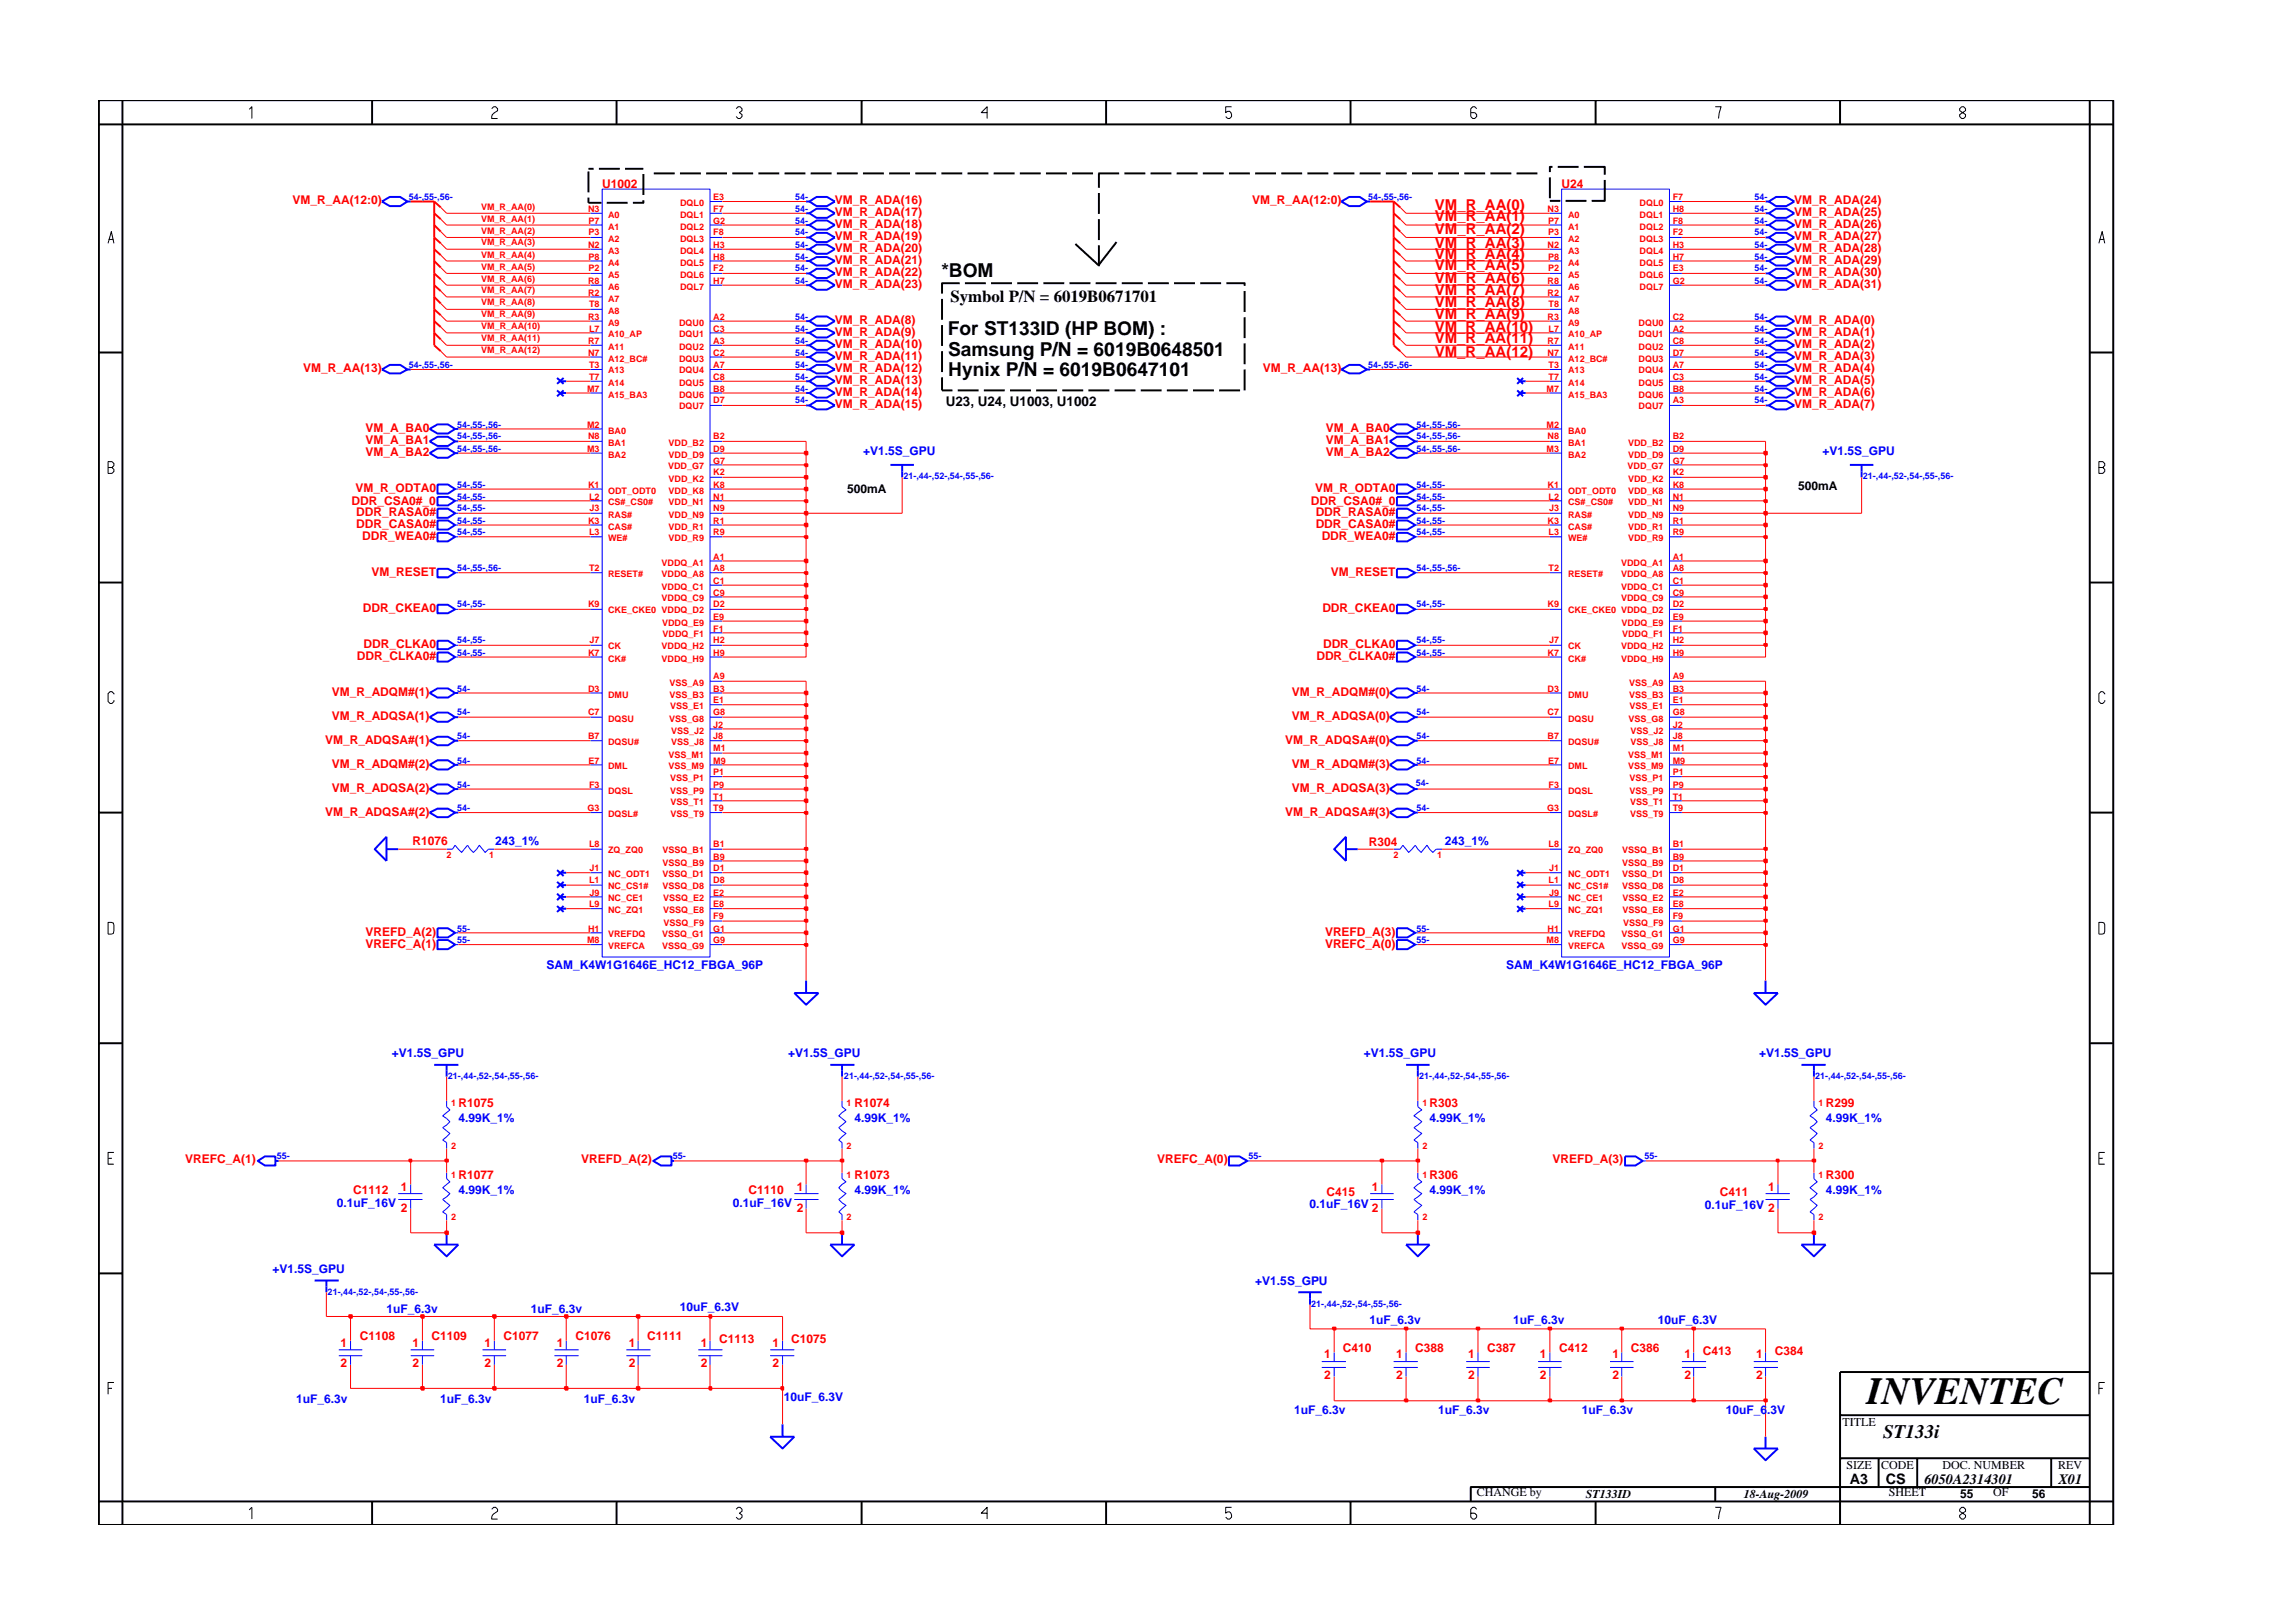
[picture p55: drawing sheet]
<svg xmlns="http://www.w3.org/2000/svg" width="297mm" height="210mm" viewBox="0 0 297 210" stroke-linecap="round" stroke-linejoin="round" font-family="sans-serif">
<defs><g id="words">
<text font-size="5" x="241.8" y="181.9">INVENTEC</text>
<g font-size="2.5">
<text x="122" y="35.9">*BOM</text>
<text x="122.8" y="43.4">For ST133ID (HP BOM) :</text>
<text x="122.8" y="46.1">Samsung P/N = 6019B0648501</text>
<text x="122.8" y="48.7">Hynix P/N = 6019B0647101</text>
<text x="244" y="186.3">ST133i</text>
</g>
<text font-size="2.2" x="123.1" y="39.1">Symbol P/N = 6019B0671701</text>
<g font-size="1.9" fill="#f00">
<text x="185.9" y="27.2">VM_R_AA(0)</text>
<text x="185.9" y="28.7">VM_R_AA(1)</text>
<text x="185.9" y="33.6">VM_R_AA(4)</text>
<text x="185.9" y="34.9">VM_R_AA(5)</text>
<text x="185.9" y="30.4">VM_R_AA(2)</text>
<text x="185.9" y="32.1">VM_R_AA(3)</text>
<text x="185.9" y="36.6">VM_R_AA(6)</text>
<text x="185.9" y="38.2">VM_R_AA(7)</text>
<text x="185.9" y="39.8">VM_R_AA(8)</text>
<text x="185.9" y="41.4">VM_R_AA(9)</text>
<text x="185.9" y="46.3">VM_R_AA(12)</text>
<text x="185.9" y="43">VM_R_AA(10)</text>
<text x="185.9" y="44.4">VM_R_AA(11)</text>
</g>
<g font-size="1.9">
<text x="239.6" y="192.2">A3</text>
<text x="244.3" y="192.3">CS</text>
<text x="249.3" y="192.2">6050A2314301</text>
<text x="266.6" y="192.2">X01</text>
</g>
<text font-size="1.7" x="122.5" y="52.6">U23, U24, U1003, U1002</text>
<g font-size="1.6" fill="#f00">
<text x="37.9" y="26.4">VM_R_AA(12:0)</text>
<text x="78" y="24.3">U1002</text>
<text x="108.1" y="26.4">VM_R_ADA(16)</text>
<text x="108.1" y="28">VM_R_ADA(17)</text>
<text x="108.1" y="29.6">VM_R_ADA(18)</text>
<text x="162.2" y="26.4">VM_R_AA(12:0)</text>
<text x="202.3" y="24.3">U24</text>
<text x="232.4" y="29.6">VM_R_ADA(26)</text>
<text x="232.4" y="26.4">VM_R_ADA(24)</text>
<text x="232.4" y="28">VM_R_ADA(25)</text>
<text x="108.1" y="31.1">VM_R_ADA(19)</text>
<text x="108.1" y="32.7">VM_R_ADA(20)</text>
<text x="108.1" y="35.7">VM_R_ADA(22)</text>
<text x="108.1" y="34.2">VM_R_ADA(21)</text>
<text x="232.4" y="34.2">VM_R_ADA(29)</text>
<text x="232.4" y="31.1">VM_R_ADA(27)</text>
<text x="232.4" y="32.7">VM_R_ADA(28)</text>
<text x="232.4" y="35.7">VM_R_ADA(30)</text>
<text x="108.1" y="42">VM_R_ADA(8)</text>
<text x="108.1" y="37.3">VM_R_ADA(23)</text>
<text x="232.4" y="42">VM_R_ADA(0)</text>
<text x="232.4" y="37.3">VM_R_ADA(31)</text>
<text x="108.1" y="43.5">VM_R_ADA(9)</text>
<text x="108.1" y="45.1">VM_R_ADA(10)</text>
<text x="108.1" y="46.7">VM_R_ADA(11)</text>
<text x="232.4" y="46.7">VM_R_ADA(3)</text>
<text x="232.4" y="43.5">VM_R_ADA(1)</text>
<text x="232.4" y="45.1">VM_R_ADA(2)</text>
<text x="39.3" y="48.2">VM_R_AA(13)</text>
<text x="108.1" y="49.8">VM_R_ADA(13)</text>
<text x="108.1" y="48.2">VM_R_ADA(12)</text>
<text x="108.1" y="52.8">VM_R_ADA(15)</text>
<text x="108.1" y="51.3">VM_R_ADA(14)</text>
<text x="163.6" y="48.2">VM_R_AA(13)</text>
<text x="232.4" y="52.8">VM_R_ADA(7)</text>
<text x="232.4" y="51.3">VM_R_ADA(6)</text>
<text x="232.4" y="48.2">VM_R_ADA(4)</text>
<text x="232.4" y="49.8">VM_R_ADA(5)</text>
<text x="47.4" y="56">VM_A_BA0</text>
<text x="47.4" y="57.5">VM_A_BA1</text>
<text x="47.4" y="59.1">VM_A_BA2</text>
<text x="171.7" y="56">VM_A_BA0</text>
<text x="171.7" y="57.5">VM_A_BA1</text>
<text x="171.7" y="59.1">VM_A_BA2</text>
<text x="45.5" y="65.4">DDR_CSA0#_0</text>
<text x="46.1" y="63.8">VM_R_ODTA0</text>
<text x="169.8" y="65.4">DDR_CSA0#_0</text>
<text x="170.3" y="63.8">VM_R_ODTA0</text>
<text x="46.1" y="66.8">DDR_RASA0#</text>
<text x="46.1" y="68.4">DDR_CASA0#</text>
<text x="46.9" y="69.9">DDR_WEA0#</text>
<text x="170.4" y="68.4">DDR_CASA0#</text>
<text x="170.4" y="66.8">DDR_RASA0#</text>
<text x="171.2" y="69.9">DDR_WEA0#</text>
<text x="48.1" y="74.6">VM_RESET</text>
<text x="172.4" y="74.6">VM_RESET</text>
<text x="47" y="79.2">DDR_CKEA0</text>
<text x="47.1" y="83.9">DDR_CLKA0</text>
<text x="171.3" y="79.3">DDR_CKEA0</text>
<text x="171.4" y="83.9">DDR_CLKA0</text>
<text x="46.2" y="85.5">DDR_CLKA0#</text>
<text x="170.5" y="85.5">DDR_CLKA0#</text>
<text x="43" y="93.2">VM_R_ADQSA(1)</text>
<text x="43" y="90.2">VM_R_ADQM#(1)</text>
<text x="167.3" y="93.2">VM_R_ADQSA(0)</text>
<text x="167.3" y="90.2">VM_R_ADQM#(0)</text>
<text x="42.1" y="96.4">VM_R_ADQSA#(1)</text>
<text x="43" y="99.5">VM_R_ADQM#(2)</text>
<text x="166.5" y="96.4">VM_R_ADQSA#(0)</text>
<text x="167.3" y="99.5">VM_R_ADQM#(3)</text>
<text x="42.1" y="105.7">VM_R_ADQSA#(2)</text>
<text x="43" y="102.6">VM_R_ADQSA(2)</text>
<text x="166.5" y="105.7">VM_R_ADQSA#(3)</text>
<text x="167.3" y="102.6">VM_R_ADQSA(3)</text>
<text x="53.5" y="109.4">R1076</text>
<text x="177.3" y="109.6">R304</text>
<text x="47.4" y="121.2">VREFD_A(2)</text>
<text x="47.4" y="122.8">VREFC_A(1)</text>
<text x="171.6" y="122.8">VREFC_A(0)</text>
<text x="171.6" y="121.2">VREFD_A(3)</text>
<text x="59.4" y="143.4">R1075</text>
<text x="110.7" y="143.4">R1074</text>
<text x="185.2" y="143.4">R303</text>
<text x="236.5" y="143.4">R299</text>
<text x="24" y="150.7">VREFC_A(1)</text>
<text x="45.7" y="154.7">C1112</text>
<text x="51.9" y="154.3">1</text>
<text x="59.4" y="152.7">R1077</text>
<text x="75.3" y="150.7">VREFD_A(2)</text>
<text x="97" y="154.7">C1110</text>
<text x="103.2" y="154.3">1</text>
<text x="110.7" y="152.7">R1073</text>
<text x="149.9" y="150.7">VREFC_A(0)</text>
<text x="171.8" y="154.9">C415</text>
<text x="177.7" y="154.3">1</text>
<text x="185.2" y="152.7">R306</text>
<text x="201.1" y="150.7">VREFD_A(3)</text>
<text x="222.8" y="155">C411</text>
<text x="229" y="154.3">1</text>
<text x="236.5" y="152.7">R300</text>
<text x="51.9" y="156.9">2</text>
<text x="103.2" y="156.9">2</text>
<text x="177.7" y="156.9">2</text>
<text x="46.6" y="173.6">C1108</text>
<text x="55.9" y="173.6">C1109</text>
<text x="65.2" y="173.6">C1077</text>
<text x="74.5" y="173.6">C1076</text>
<text x="83.8" y="173.6">C1111</text>
<text x="44.1" y="174.4">1</text>
<text x="44.1" y="177.1">2</text>
<text x="53.4" y="174.4">1</text>
<text x="53.4" y="177.1">2</text>
<text x="62.7" y="174.4">1</text>
<text x="62.7" y="177.1">2</text>
<text x="72.1" y="174.4">1</text>
<text x="72.1" y="177.1">2</text>
<text x="81.5" y="174.4">1</text>
<text x="81.5" y="177.1">2</text>
<text x="90.8" y="174.4">1</text>
<text x="90.8" y="177.1">2</text>
<text x="93.2" y="174">C1113</text>
<text x="100.1" y="174.4">1</text>
<text x="100.1" y="177.1">2</text>
<text x="102.5" y="174">C1075</text>
<text x="171.5" y="176">1</text>
<text x="171.5" y="178.7">2</text>
<text x="173.9" y="175.2">C410</text>
<text x="180.9" y="176">1</text>
<text x="180.9" y="178.7">2</text>
<text x="183.3" y="175.2">C388</text>
<text x="190.2" y="176">1</text>
<text x="190.2" y="178.7">2</text>
<text x="192.6" y="175.2">C387</text>
<text x="199.5" y="176">1</text>
<text x="199.5" y="178.7">2</text>
<text x="202" y="175.2">C412</text>
<text x="208.9" y="176">1</text>
<text x="208.9" y="178.7">2</text>
<text x="211.3" y="175.2">C386</text>
<text x="218.2" y="176">1</text>
<text x="218.2" y="178.7">2</text>
<text x="220.6" y="175.5">C413</text>
<text x="227.5" y="176">1</text>
<text x="227.5" y="178.7">2</text>
<text x="229.9" y="175.5">C384</text>
</g>
<g font-size="1.6" fill="#00f">
<text x="111.8" y="58.9">+V1.5S_GPU</text>
<text x="236.1" y="58.9">+V1.5S_GPU</text>
<text x="64.1" y="109.4">243_1%</text>
<text x="187.2" y="109.4">243_1%</text>
<text x="70.8" y="125.5">SAM_K4W1G1646E_HC12_FBGA_96P</text>
<text x="195.1" y="125.5">SAM_K4W1G1646E_HC12_FBGA_96P</text>
<text x="50.8" y="136.9">+V1.5S_GPU</text>
<text x="102.1" y="136.9">+V1.5S_GPU</text>
<text x="176.7" y="136.9">+V1.5S_GPU</text>
<text x="227.9" y="136.9">+V1.5S_GPU</text>
<text x="59.4" y="145.3">4.99K_1%</text>
<text x="110.7" y="145.3">4.99K_1%</text>
<text x="185.2" y="145.3">4.99K_1%</text>
<text x="236.5" y="145.3">4.99K_1%</text>
<text x="59.4" y="154.6">4.99K_1%</text>
<text x="110.7" y="154.6">4.99K_1%</text>
<text x="185.2" y="154.6">4.99K_1%</text>
<text x="236.5" y="154.6">4.99K_1%</text>
<text x="43.6" y="156.3">0.1uF_16V</text>
<text x="94.9" y="156.3">0.1uF_16V</text>
<text x="169.6" y="156.5">0.1uF_16V</text>
<text x="220.8" y="156.6">0.1uF_16V 2</text>
<text x="35.3" y="164.9">+V1.5S_GPU</text>
<text x="162.6" y="166.5">+V1.5S_GPU</text>
<text x="50.1" y="170">1uF_6.3v</text>
<text x="68.8" y="170">1uF_6.3v</text>
<text x="88.1" y="169.9">10uF_6.3V</text>
<text x="177.4" y="171.5">1uF_6.3v</text>
<text x="196" y="171.5">1uF_6.3v</text>
<text x="214.7" y="171.5">10uF_6.3V</text>
<text x="38.4" y="181.8">1uF_6.3v</text>
<text x="57" y="181.8">1uF_6.3v</text>
<text x="75.6" y="181.8">1uF_6.3v</text>
<text x="101.5" y="181.6">10uF_6.3V</text>
<text x="167.7" y="183.2">1uF_6.3v</text>
<text x="186.3" y="183.2">1uF_6.3v</text>
<text x="204.9" y="183.2">1uF_6.3v</text>
<text x="223.5" y="183.2">10uF_6.3V</text>
</g>
<g font-size="1.6">
<text x="109.7" y="63.9">500mA</text>
<text x="232.9" y="63.5">500mA</text>
<text x="238.7" y="184.8">TITLE</text>
<text x="239.2" y="190.4">SIZE</text>
<text x="243.7" y="190.4">CODE</text>
<text x="251.6" y="190.4">DOC. NUMBER</text>
<text x="266.6" y="190.4">REV</text>
<text x="191.3" y="193.8">CHANGE by</text>
<text x="205.4" y="194.1">ST133ID</text>
<text x="225.9" y="194.1">18-Aug-2009</text>
<text x="244.7" y="193.8">SHEET</text>
<text x="253.9" y="194.1">55</text>
<text x="258.2" y="193.8">OF</text>
<text x="263.3" y="194.1">56</text>
</g>
<g font-size="1.2" fill="#00f">
<text x="52.9" y="25.9">54-,55-,56-</text>
<text x="103" y="25.9">54-</text>
<text x="103" y="29">54-</text>
<text x="103" y="27.5">54-</text>
<text x="177.2" y="25.9">54-,55-,56-</text>
<text x="227.3" y="25.9">54-</text>
<text x="227.3" y="27.5">54-</text>
<text x="227.3" y="29">54-</text>
<text x="103" y="35.2">54-</text>
<text x="103" y="30.5">54-</text>
<text x="103" y="33.6">54-</text>
<text x="103" y="32.1">54-</text>
<text x="227.3" y="33.6">54-</text>
<text x="227.3" y="30.5">54-</text>
<text x="227.3" y="35.2">54-</text>
<text x="227.3" y="32.1">54-</text>
<text x="103" y="41.4">54-</text>
<text x="103" y="36.8">54-</text>
<text x="227.3" y="36.8">54-</text>
<text x="227.3" y="41.4">54-</text>
<text x="52.9" y="47.6">54-,55-,56-</text>
<text x="103" y="47.6">54-</text>
<text x="103" y="43">54-</text>
<text x="103" y="46.1">54-</text>
<text x="103" y="44.6">54-</text>
<text x="177.2" y="47.6">54-,55-,56-</text>
<text x="227.3" y="47.6">54-</text>
<text x="227.3" y="44.6">54-</text>
<text x="227.3" y="43">54-</text>
<text x="227.3" y="46.1">54-</text>
<text x="103" y="49.2">54-</text>
<text x="103" y="52.3">54-</text>
<text x="103" y="50.7">54-</text>
<text x="227.3" y="52.3">54-</text>
<text x="227.3" y="50.7">54-</text>
<text x="227.3" y="49.2">54-</text>
<text x="59.2" y="58.5">54-,55-,56-</text>
<text x="59.2" y="55.4">54-,55-,56-</text>
<text x="59.2" y="56.9">54-,55-,56-</text>
<text x="183.5" y="56.9">54-,55-,56-</text>
<text x="183.5" y="58.5">54-,55-,56-</text>
<text x="183.5" y="55.4">54-,55-,56-</text>
<text x="59.2" y="63.2">54-,55-</text>
<text x="59.2" y="64.7">54-,55-</text>
<text x="117" y="62.1">21-,44-,52-,54-,55-,56-</text>
<text x="183.5" y="64.7">54-,55-</text>
<text x="183.5" y="63.2">54-,55-</text>
<text x="241.3" y="62.1">21-,44-,52-,54-,55-,56-</text>
<text x="59.2" y="66.2">54-,55-</text>
<text x="59.2" y="67.8">54-,55-</text>
<text x="59.2" y="69.4">54-,55-</text>
<text x="183.5" y="66.2">54-,55-</text>
<text x="183.5" y="67.8">54-,55-</text>
<text x="183.5" y="69.4">54-,55-</text>
<text x="59.2" y="74">54-,55-,56-</text>
<text x="183.5" y="74">54-,55-,56-</text>
<text x="59.2" y="78.7">54-,55-</text>
<text x="59.2" y="83.3">54-,55-</text>
<text x="183.5" y="78.7">54-,55-</text>
<text x="183.5" y="83.3">54-,55-</text>
<text x="59.2" y="84.9">54-,55-</text>
<text x="59.2" y="89.6">54-</text>
<text x="183.5" y="89.6">54-</text>
<text x="183.5" y="84.9">54-,55-</text>
<text x="59.2" y="92.7">54-</text>
<text x="59.2" y="95.8">54-</text>
<text x="183.5" y="95.8">54-</text>
<text x="183.5" y="92.7">54-</text>
<text x="59.2" y="98.9">54-</text>
<text x="183.4" y="101.8">54-</text>
<text x="183.5" y="98.9">54-</text>
<text x="59.2" y="102.1">54-</text>
<text x="59.2" y="105.1">54-</text>
<text x="183.5" y="105.1">54-</text>
<text x="59.2" y="120.7">55-</text>
<text x="59.2" y="122.2">55-</text>
<text x="183.5" y="122.2">55-</text>
<text x="183.5" y="120.7">55-</text>
<text x="58" y="139.7">21-,44-,52-,54-,55-,56-</text>
<text x="109.3" y="139.7">21-,44-,52-,54-,55-,56-</text>
<text x="183.8" y="139.7">21-,44-,52-,54-,55-,56-</text>
<text x="235.1" y="139.7">21-,44-,52-,54-,55-,56-</text>
<text x="35.8" y="150.1">55-</text>
<text x="87.2" y="150.1">55-</text>
<text x="161.7" y="150.1">55-</text>
<text x="213" y="150.1">55-</text>
<text x="42.4" y="167.8">21-,44-,52-,54-,55-,56-</text>
<text x="169.9" y="169.3">21-,44-,52-,54-,55-,56-</text>
</g>
<g font-size="1.2" fill="#f00">
<text x="62.3" y="28.7">VM_R_AA(1)</text>
<text x="62.3" y="27.2">VM_R_AA(0)</text>
<text x="76.2" y="27.5">N3</text>
<text x="76.2" y="29">P7</text>
<text x="78.8" y="28.2">A0</text>
<text x="78.8" y="29.7">A1</text>
<text x="88.1" y="26.7">DQL0</text>
<text x="88.1" y="28.2">DQL1</text>
<text x="88.1" y="29.7">DQL2</text>
<text x="92.4" y="25.9">E3</text>
<text x="92.4" y="27.5">F7</text>
<text x="92.4" y="29">G2</text>
<text x="200.5" y="27.5">N3</text>
<text x="200.5" y="29">P7</text>
<text x="203.1" y="28.2">A0</text>
<text x="203.1" y="29.7">A1</text>
<text x="212.4" y="26.7">DQL0</text>
<text x="212.4" y="28.2">DQL1</text>
<text x="212.4" y="29.7">DQL2</text>
<text x="216.7" y="25.9">F7</text>
<text x="216.7" y="27.5">H8</text>
<text x="216.7" y="29">F8</text>
<text x="62.3" y="31.8">VM_R_AA(3)</text>
<text x="62.3" y="33.4">VM_R_AA(4)</text>
<text x="62.3" y="35">VM_R_AA(5)</text>
<text x="62.3" y="30.3">VM_R_AA(2)</text>
<text x="76.2" y="32.1">N2</text>
<text x="76.2" y="33.6">P8</text>
<text x="76.2" y="35.2">P2</text>
<text x="76.2" y="30.5">P3</text>
<text x="78.8" y="32.9">A3</text>
<text x="78.8" y="34.4">A4</text>
<text x="78.8" y="31.4">A2</text>
<text x="88.1" y="32.9">DQL4</text>
<text x="88.1" y="34.4">DQL5</text>
<text x="88.1" y="31.4">DQL3</text>
<text x="92.4" y="33.6">H8</text>
<text x="92.4" y="35.2">F2</text>
<text x="92.4" y="30.5">F8</text>
<text x="92.4" y="32.1">H3</text>
<text x="200.5" y="32.1">N2</text>
<text x="200.5" y="30.5">P3</text>
<text x="200.5" y="33.6">P8</text>
<text x="200.5" y="35.2">P2</text>
<text x="203.1" y="31.4">A2</text>
<text x="203.1" y="32.9">A3</text>
<text x="203.1" y="34.4">A4</text>
<text x="212.4" y="31.4">DQL3</text>
<text x="212.4" y="32.9">DQL4</text>
<text x="212.4" y="34.4">DQL5</text>
<text x="216.7" y="30.5">F2</text>
<text x="216.7" y="32.1">H3</text>
<text x="216.7" y="33.6">H7</text>
<text x="216.7" y="35.2">E3</text>
<text x="62.3" y="36.5">VM_R_AA(6)</text>
<text x="62.3" y="38">VM_R_AA(7)</text>
<text x="62.3" y="39.6">VM_R_AA(8)</text>
<text x="62.3" y="41.1">VM_R_AA(9)</text>
<text x="76.2" y="36.8">R8</text>
<text x="76.2" y="38.3">R2</text>
<text x="76.2" y="41.4">R3</text>
<text x="76.3" y="39.8">T8</text>
<text x="78.8" y="36">A5</text>
<text x="78.8" y="37.5">A6</text>
<text x="78.8" y="39.1">A7</text>
<text x="78.8" y="40.7">A8</text>
<text x="88.1" y="36">DQL6</text>
<text x="88.1" y="37.5">DQL7</text>
<text x="92.4" y="41.4">A2</text>
<text x="92.4" y="36.8">H7</text>
<text x="200.5" y="41.4">R3</text>
<text x="200.5" y="38.3">R2</text>
<text x="200.5" y="36.8">R8</text>
<text x="200.6" y="39.8">T8</text>
<text x="203.1" y="40.7">A8</text>
<text x="203.1" y="36">A5</text>
<text x="203.1" y="37.5">A6</text>
<text x="203.1" y="39.1">A7</text>
<text x="212.4" y="36">DQL6</text>
<text x="212.4" y="37.5">DQL7</text>
<text x="216.7" y="41.4">C2</text>
<text x="216.7" y="36.8">G2</text>
<text x="62.3" y="42.6">VM_R_AA(10)</text>
<text x="62.3" y="44.2">VM_R_AA(11)</text>
<text x="62.3" y="45.7">VM_R_AA(12)</text>
<text x="76.2" y="44.6">R7</text>
<text x="76.2" y="46.1">N7</text>
<text x="76.3" y="43">L7</text>
<text x="76.3" y="47.6">T3</text>
<text x="78.8" y="42.2">A9</text>
<text x="78.8" y="43.7">A10_AP</text>
<text x="78.8" y="45.3">A11</text>
<text x="78.8" y="46.8">A12_BC#</text>
<text x="88" y="46.8">DQU3</text>
<text x="88" y="42.2">DQU0</text>
<text x="88" y="43.7">DQU1</text>
<text x="88" y="45.3">DQU2</text>
<text x="92.4" y="43">C3</text>
<text x="92.4" y="44.6">A3</text>
<text x="92.4" y="46.1">C2</text>
<text x="92.4" y="47.6">A7</text>
<text x="200.5" y="44.6">R7</text>
<text x="200.5" y="46.1">N7</text>
<text x="200.6" y="43">L7</text>
<text x="200.6" y="47.6">T3</text>
<text x="203.1" y="42.2">A9</text>
<text x="203.1" y="45.3">A11</text>
<text x="203.1" y="46.8">A12_BC#</text>
<text x="203.1" y="43.7">A10_AP</text>
<text x="212.3" y="42.2">DQU0</text>
<text x="212.3" y="43.7">DQU1</text>
<text x="212.3" y="45.3">DQU2</text>
<text x="212.3" y="46.8">DQU3</text>
<text x="216.7" y="43">A2</text>
<text x="216.7" y="44.6">C8</text>
<text x="216.7" y="46.1">D7</text>
<text x="216.7" y="47.6">A7</text>
<text x="76" y="50.7">M7</text>
<text x="76.3" y="49.2">T7</text>
<text x="78.8" y="48.4">A13</text>
<text x="78.8" y="50">A14</text>
<text x="78.8" y="51.5">A15_BA3</text>
<text x="88" y="48.4">DQU4</text>
<text x="88" y="50">DQU5</text>
<text x="88" y="51.5">DQU6</text>
<text x="88" y="53">DQU7</text>
<text x="92.4" y="49.2">C8</text>
<text x="92.4" y="50.7">B8</text>
<text x="92.4" y="52.3">D7</text>
<text x="200.3" y="50.7">M7</text>
<text x="200.6" y="49.2">T7</text>
<text x="203.1" y="48.4">A13</text>
<text x="203.1" y="50">A14</text>
<text x="203.1" y="51.5">A15_BA3</text>
<text x="212.3" y="48.4">DQU4</text>
<text x="212.3" y="50">DQU5</text>
<text x="212.3" y="51.5">DQU6</text>
<text x="212.3" y="53">DQU7</text>
<text x="216.7" y="52.3">A3</text>
<text x="216.7" y="49.2">C3</text>
<text x="216.7" y="50.7">B8</text>
<text x="76" y="55.4">M2</text>
<text x="76" y="58.5">M3</text>
<text x="76.2" y="56.9">N8</text>
<text x="78.8" y="56.2">BA0</text>
<text x="78.8" y="57.8">BA1</text>
<text x="78.8" y="59.3">BA2</text>
<text x="86.6" y="59.3">VDD_D9</text>
<text x="86.6" y="57.8">VDD_B2</text>
<text x="92.4" y="56.9">B2</text>
<text x="92.4" y="58.5">D9</text>
<text x="200.3" y="55.4">M2</text>
<text x="200.3" y="58.5">M3</text>
<text x="200.5" y="56.9">N8</text>
<text x="203.1" y="56.2">BA0</text>
<text x="203.1" y="57.8">BA1</text>
<text x="203.1" y="59.3">BA2</text>
<text x="210.9" y="57.8">VDD_B2</text>
<text x="210.9" y="59.3">VDD_D9</text>
<text x="216.7" y="56.9">B2</text>
<text x="216.7" y="58.5">D9</text>
<text x="76.2" y="63.2">K1</text>
<text x="76.3" y="64.7">L2</text>
<text x="78.8" y="64">ODT_ODT0</text>
<text x="78.8" y="65.5">CS#_CS0#</text>
<text x="86.6" y="60.8">VDD_G7</text>
<text x="86.6" y="62.4">VDD_K2</text>
<text x="86.6" y="64">VDD_K8</text>
<text x="86.6" y="65.5">VDD_N1</text>
<text x="92.4" y="60.1">G7</text>
<text x="92.4" y="61.6">K2</text>
<text x="92.4" y="63.2">K8</text>
<text x="92.4" y="64.7">N1</text>
<text x="200.5" y="63.2">K1</text>
<text x="200.6" y="64.7">L2</text>
<text x="203.1" y="64">ODT_ODT0</text>
<text x="203.1" y="65.5">CS#_CS0#</text>
<text x="210.8" y="60.8">VDD_G7</text>
<text x="210.9" y="64">VDD_K8</text>
<text x="210.9" y="65.5">VDD_N1</text>
<text x="210.9" y="62.4">VDD_K2</text>
<text x="216.7" y="60.1">G7</text>
<text x="216.7" y="64.7">N1</text>
<text x="216.7" y="61.6">K2</text>
<text x="216.7" y="63.2">K8</text>
<text x="76.2" y="67.8">K3</text>
<text x="76.3" y="69.4">L3</text>
<text x="76.4" y="66.2">J3</text>
<text x="78.8" y="70.1">WE#</text>
<text x="78.8" y="67.1">RAS#</text>
<text x="78.8" y="68.6">CAS#</text>
<text x="86.6" y="67.1">VDD_N9</text>
<text x="86.6" y="68.6">VDD_R1</text>
<text x="86.6" y="70.1">VDD_R9</text>
<text x="92.4" y="66.2">N9</text>
<text x="92.4" y="67.8">R1</text>
<text x="92.4" y="69.4">R9</text>
<text x="200.5" y="67.8">K3</text>
<text x="200.6" y="69.4">L3</text>
<text x="200.7" y="66.2">J3</text>
<text x="203.1" y="67.1">RAS#</text>
<text x="203.1" y="68.6">CAS#</text>
<text x="203.1" y="70.1">WE#</text>
<text x="210.9" y="67.1">VDD_N9</text>
<text x="210.9" y="68.6">VDD_R1</text>
<text x="210.9" y="70.1">VDD_R9</text>
<text x="216.7" y="66.2">N9</text>
<text x="216.7" y="67.8">R1</text>
<text x="216.7" y="69.4">R9</text>
<text x="76.3" y="74">T2</text>
<text x="78.8" y="74.8">RESET#</text>
<text x="85.7" y="73.3">VDDQ_A1</text>
<text x="85.7" y="74.8">VDDQ_A8</text>
<text x="85.7" y="76.4">VDDQ_C1</text>
<text x="85.7" y="77.9">VDDQ_C9</text>
<text x="92.4" y="72.5">A1</text>
<text x="92.4" y="74">A8</text>
<text x="92.4" y="75.6">C1</text>
<text x="92.4" y="77.2">C9</text>
<text x="200.6" y="74">T2</text>
<text x="203.1" y="74.8">RESET#</text>
<text x="210" y="77.9">VDDQ_C9</text>
<text x="210" y="73.3">VDDQ_A1</text>
<text x="210" y="74.8">VDDQ_A8</text>
<text x="210" y="76.4">VDDQ_C1</text>
<text x="216.7" y="77.2">C9</text>
<text x="216.7" y="72.5">A1</text>
<text x="216.7" y="74">A8</text>
<text x="216.7" y="75.6">C1</text>
<text x="76.2" y="78.7">K9</text>
<text x="76.4" y="83.3">J7</text>
<text x="78.8" y="79.4">CKE_CKE0 VDDQ_D2</text>
<text x="85.8" y="81.1">VDDQ_E9</text>
<text x="85.8" y="82.6">VDDQ_F1</text>
<text x="92.4" y="78.7">D2</text>
<text x="92.4" y="80.3">E9</text>
<text x="92.4" y="81.8">F1</text>
<text x="92.4" y="83.3">H2</text>
<text x="200.5" y="78.7">K9</text>
<text x="200.7" y="83.3">J7</text>
<text x="203.1" y="79.4">CKE_CKE0 VDDQ_D2</text>
<text x="210.1" y="81.1">VDDQ_E9</text>
<text x="210.1" y="82.6">VDDQ_F1</text>
<text x="216.7" y="78.7">D2</text>
<text x="216.7" y="80.3">E9</text>
<text x="216.7" y="81.8">F1</text>
<text x="216.7" y="83.3">H2</text>
<text x="76.2" y="84.9">K7</text>
<text x="76.2" y="89.6">D3</text>
<text x="78.8" y="84.1">CK</text>
<text x="78.8" y="85.7">CK#</text>
<text x="85.7" y="84.1">VDDQ_H2</text>
<text x="85.7" y="85.7">VDDQ_H9</text>
<text x="86.7" y="88.8">VSS_A9</text>
<text x="92.4" y="88">A9</text>
<text x="92.4" y="89.6">B3</text>
<text x="92.4" y="84.9">H9</text>
<text x="200.5" y="89.6">D3</text>
<text x="200.5" y="84.9">K7</text>
<text x="203.1" y="84.1">CK</text>
<text x="203.1" y="85.7">CK#</text>
<text x="210" y="84.1">VDDQ_H2</text>
<text x="210" y="85.7">VDDQ_H9</text>
<text x="211" y="88.8">VSS_A9</text>
<text x="216.7" y="88">A9</text>
<text x="216.7" y="89.6">B3</text>
<text x="216.7" y="84.9">H9</text>
<text x="76.2" y="92.7">C7</text>
<text x="76.2" y="95.8">B7</text>
<text x="78.8" y="93.5">DQSU</text>
<text x="78.8" y="90.4">DMU</text>
<text x="86.7" y="93.5">VSS_G8</text>
<text x="86.7" y="90.4">VSS_B3</text>
<text x="86.8" y="91.9">VSS_E1</text>
<text x="86.9" y="95">VSS_J2</text>
<text x="92.4" y="91.1">E1</text>
<text x="92.4" y="92.7">G8</text>
<text x="92.4" y="94.3">J2</text>
<text x="92.4" y="95.8">J8</text>
<text x="200.5" y="92.7">C7</text>
<text x="200.5" y="95.8">B7</text>
<text x="203.1" y="90.4">DMU</text>
<text x="203.1" y="93.5">DQSU</text>
<text x="211" y="93.5">VSS_G8</text>
<text x="211" y="90.4">VSS_B3</text>
<text x="211.1" y="91.9">VSS_E1</text>
<text x="211.2" y="95">VSS_J2</text>
<text x="216.7" y="91.1">E1</text>
<text x="216.7" y="92.7">G8</text>
<text x="216.7" y="94.3">J2</text>
<text x="216.7" y="95.8">J8</text>
<text x="76.2" y="98.9">E7</text>
<text x="78.8" y="96.5">DQSU#</text>
<text x="78.8" y="99.7">DML</text>
<text x="86.6" y="98.2">VSS_M1</text>
<text x="86.6" y="99.7">VSS_M9</text>
<text x="86.8" y="101.2">VSS_P1</text>
<text x="86.9" y="96.5">VSS_J8</text>
<text x="92.4" y="100.4">P1</text>
<text x="92.4" y="97.3">M1</text>
<text x="92.4" y="98.9">M9</text>
<text x="200.5" y="98.9">E7</text>
<text x="203.1" y="99.7">DML</text>
<text x="203.1" y="96.5">DQSU#</text>
<text x="210.9" y="98.2">VSS_M1</text>
<text x="210.9" y="99.7">VSS_M9</text>
<text x="211.1" y="101.2">VSS_P1</text>
<text x="211.2" y="96.5">VSS_J8</text>
<text x="216.7" y="100.4">P1</text>
<text x="216.7" y="97.3">M1</text>
<text x="216.7" y="98.9">M9</text>
<text x="76.1" y="105.1">G3</text>
<text x="76.3" y="102.1">F3</text>
<text x="78.8" y="102.8">DQSL</text>
<text x="78.8" y="105.9">DQSL#</text>
<text x="86.8" y="102.8">VSS_P9</text>
<text x="86.9" y="104.3">VSS_T1</text>
<text x="86.9" y="105.9">VSS_T9</text>
<text x="92.4" y="102.1">P9</text>
<text x="92.4" y="103.6">T1</text>
<text x="92.4" y="105.1">T9</text>
<text x="200.4" y="105.1">G3</text>
<text x="200.6" y="102.1">F3</text>
<text x="203.1" y="102.8">DQSL</text>
<text x="203.1" y="105.9">DQSL#</text>
<text x="211.1" y="102.8">VSS_P9</text>
<text x="211.2" y="104.3">VSS_T1</text>
<text x="211.2" y="105.9">VSS_T9</text>
<text x="216.7" y="102.1">P9</text>
<text x="216.7" y="103.6">T1</text>
<text x="216.7" y="105.1">T9</text>
<text x="57.9" y="111.2">2</text>
<text x="63.4" y="111.2">1</text>
<text x="76.3" y="109.8">L8</text>
<text x="76.4" y="112.9">J1</text>
<text x="78.8" y="110.5">ZQ_ZQ0</text>
<text x="78.8" y="113.7">NC_ODT1</text>
<text x="85.8" y="112.1">VSSQ_B9</text>
<text x="85.8" y="113.7">VSSQ_D1</text>
<text x="85.8" y="110.5">VSSQ_B1</text>
<text x="92.4" y="109.8">B1</text>
<text x="92.4" y="111.4">B9</text>
<text x="92.4" y="112.9">D1</text>
<text x="180.5" y="111.2">2</text>
<text x="186.2" y="111.2">1</text>
<text x="200.6" y="109.8">L8</text>
<text x="200.7" y="112.9">J1</text>
<text x="203.1" y="113.7">NC_ODT1</text>
<text x="203.1" y="110.5">ZQ_ZQ0</text>
<text x="210.1" y="110.5">VSSQ_B1</text>
<text x="210.1" y="112.1">VSSQ_B9</text>
<text x="210.1" y="113.7">VSSQ_D1</text>
<text x="216.7" y="109.8">B1</text>
<text x="216.7" y="111.4">B9</text>
<text x="216.7" y="112.9">D1</text>
<text x="76.3" y="114.4">L1</text>
<text x="76.3" y="117.5">L9</text>
<text x="76.4" y="116">J9</text>
<text x="78.8" y="116.8">NC_CE1</text>
<text x="78.8" y="115.2">NC_CS1#</text>
<text x="78.8" y="118.3">NC_ZQ1</text>
<text x="85.8" y="115.2">VSSQ_D8</text>
<text x="85.9" y="116.8">VSSQ_E2</text>
<text x="85.9" y="118.3">VSSQ_E8</text>
<text x="86" y="119.9">VSSQ_F9</text>
<text x="92.4" y="114.4">D8</text>
<text x="92.4" y="116">E2</text>
<text x="92.4" y="117.5">E8</text>
<text x="92.4" y="119.1">F9</text>
<text x="200.6" y="114.4">L1</text>
<text x="200.6" y="117.5">L9</text>
<text x="200.7" y="116">J9</text>
<text x="203.1" y="116.8">NC_CE1</text>
<text x="203.1" y="115.2">NC_CS1#</text>
<text x="203.1" y="118.3">NC_ZQ1</text>
<text x="210.1" y="115.2">VSSQ_D8</text>
<text x="210.2" y="116.8">VSSQ_E2</text>
<text x="210.2" y="118.3">VSSQ_E8</text>
<text x="210.3" y="119.9">VSSQ_F9</text>
<text x="216.7" y="114.4">D8</text>
<text x="216.7" y="116">E2</text>
<text x="216.7" y="117.5">E8</text>
<text x="216.7" y="119.1">F9</text>
<text x="76" y="122.2">M8</text>
<text x="76.2" y="120.7">H1</text>
<text x="78.8" y="123">VREFCA</text>
<text x="78.8" y="121.4">VREFDQ</text>
<text x="85.8" y="121.4">VSSQ_G1</text>
<text x="85.8" y="123">VSSQ_G9</text>
<text x="92.4" y="120.7">G1</text>
<text x="92.4" y="122.2">G9</text>
<text x="200.3" y="122.2">M8</text>
<text x="200.5" y="120.7">H1</text>
<text x="203.1" y="123">VREFCA</text>
<text x="203.1" y="121.4">VREFDQ</text>
<text x="210.1" y="121.4">VSSQ_G1</text>
<text x="210.1" y="123">VSSQ_G9</text>
<text x="216.7" y="120.7">G1</text>
<text x="216.7" y="122.2">G9</text>
<text x="58.4" y="143.3">1</text>
<text x="109.7" y="143.3">1</text>
<text x="184.3" y="143.3">1</text>
<text x="235.6" y="143.3">1</text>
<text x="58.4" y="148.8">2</text>
<text x="109.7" y="148.8">2</text>
<text x="184.3" y="148.8">2</text>
<text x="235.6" y="148.8">2</text>
<text x="58.4" y="152.6">1</text>
<text x="109.7" y="152.6">1</text>
<text x="184.3" y="152.6">1</text>
<text x="235.6" y="152.6">1</text>
<text x="58.4" y="158.1">2</text>
<text x="109.7" y="158.1">2</text>
<text x="184.3" y="158.1">2</text>
<text x="235.6" y="158.1">2</text>
</g>
</g></defs>
<g fill="none" stroke="#00f" stroke-width=".13">
<path d="M76.5 27.6h1.5M76.5 29.2h1.5M76.5 30.8h1.5M76.5 32.3h1.5M76.5 33.8h1.5M76.5 35.4h1.5M76.5 36.9h1.5M76.5 38.5h1.5M78 24.5h14v99.5h-14zM92 27.6h1.6M92 29.2h1.6M92 30.8h1.6"/>
<path d="M92 32.3h1.6M92 33.8h1.6M92 35.4h1.6M92 36.9h1.6M92 26.1h1.6M200.8 27.6h1.5M200.8 29.2h1.5M200.8 30.8h1.5M200.8 32.3h1.5M200.8 33.8h1.5M200.8 35.4h1.5M200.8 36.9h1.5"/>
<path d="M200.8 38.5h1.5M202.3 24.5h14v99.5h-14zM216.3 27.6h1.6M216.3 29.2h1.6M216.3 30.8h1.6M216.3 32.3h1.6M216.3 33.8h1.6M216.3 35.4h1.6M216.3 36.9h1.6M216.3 26.1h1.6M76.5 40.1h1.5M76.5 41.6h1.5"/>
<path d="M76.5 43.1h1.5M76.5 44.7h1.5M76.5 46.3h1.5M76.5 47.9h1.5M76.5 49.4h1.5M76.5 50.9h1.5M76.5 55.6h1.5M76.5 57.2h1.5M76.5 58.7h1.5M92 41.6h1.6M92 43.1h1.6M92 44.7h1.6"/>
<path d="M92 46.3h1.6M92 47.9h1.6M92 49.4h1.6M92 50.9h1.6M92 57.2h1.6M92 58.7h1.6M92 52.5h1.6M200.8 40.1h1.5M200.8 41.6h1.5M200.8 43.1h1.5M200.8 44.7h1.5M200.8 46.3h1.5"/>
<path d="M200.8 47.9h1.5M200.8 49.4h1.5M200.8 50.9h1.5M200.8 55.6h1.5M200.8 57.2h1.5M200.8 58.7h1.5M216.3 41.6h1.6M216.3 43.1h1.6M216.3 44.7h1.6M216.3 46.3h1.6M216.3 47.9h1.6M216.3 49.4h1.6"/>
<path d="M216.3 50.9h1.6M216.3 57.2h1.6M216.3 58.7h1.6M216.3 52.5h1.6M59 66.5h.4M59 63.4h.4M59 78.9h.4M59 64.9h.4M59 68h.4M59 69.5h.4M59 74.2h.4M76.5 66.5h1.5"/>
<path d="M76.5 63.4h1.5M76.5 78.9h1.5M76.5 64.9h1.5M76.5 68h1.5M76.5 69.5h1.5M76.5 74.2h1.5M92 66.5h1.6M92 63.4h1.6M92 78.9h1.6M92 64.9h1.6M92 68h1.6M92 69.5h1.6"/>
<path d="M92 60.2h1.6M92 61.8h1.6M92 72.7h1.6M92 74.2h1.6M92 75.8h1.6M92 77.3h1.6M183.3 66.5h.4M183.3 63.4h.4M183.3 78.9h.4M183.3 64.9h.4M183.3 68h.4M183.3 69.5h.4"/>
<path d="M183.3 74.2h.4M200.8 66.5h1.5M200.8 63.4h1.5M200.8 78.9h1.5M200.8 64.9h1.5M200.8 68h1.5M200.8 69.5h1.5M200.8 74.2h1.5M216.3 66.5h1.6M216.3 63.4h1.6M216.3 78.9h1.6M216.3 64.9h1.6"/>
<path d="M216.3 68h1.6M216.3 69.5h1.6M216.3 60.2h1.6M216.3 61.8h1.6M216.3 72.7h1.6M216.3 74.2h1.6M216.3 75.8h1.6M216.3 77.3h1.6M59 83.6h.4M59 85.1h.4M76.5 99.1h1.5M76.5 89.8h1.5"/>
<path d="M76.5 83.6h1.5M76.5 85.1h1.5M76.5 92.9h1.5M76.5 96h1.5M92 99.1h1.6M92 89.8h1.6M92 80.5h1.6M92 82h1.6M92 83.6h1.6M92 85.1h1.6M92 88.3h1.6M92 91.3h1.6"/>
<path d="M92 92.9h1.6M92 94.4h1.6M92 96h1.6M92 97.6h1.6M183.3 83.6h.4M183.3 85.1h.4M200.8 99.1h1.5M200.8 89.8h1.5M200.8 83.6h1.5M200.8 85.1h1.5M200.8 92.9h1.5M200.8 96h1.5"/>
<path d="M216.3 99.1h1.6M216.3 89.8h1.6M216.3 80.5h1.6M216.3 82h1.6M216.3 83.6h1.6M216.3 85.1h1.6M216.3 88.3h1.6M216.3 91.3h1.6M216.3 92.9h1.6M216.3 94.4h1.6M216.3 96h1.6M216.3 97.6h1.6"/>
<path d="M57.9 110h.7l.4-.5 .8 .9 .8-.9 .7 .9 .8-.9 .8 .9 .4-.4h.7M76.5 110h1.5M76.5 113.1h1.5M76.5 114.7h1.5M76.5 116.2h1.5M76.5 117.7h1.5M76.5 102.2h1.5M76.5 105.3h1.5M92 110h1.6M92 113.1h1.6M92 114.7h1.6M92 116.2h1.6"/>
<path d="M92 117.7h1.6M92 100.6h1.6M92 102.2h1.6M92 103.7h1.6M92 105.3h1.6M92 111.5h1.6M92 119.3h1.6M180.5 110h.9l.3-.5 .8 .9 .8-.9 .8 .9 .8-.9 .7 .9 .4-.4h.8M200.8 110h1.5M200.8 113.1h1.5M200.8 114.7h1.5M200.8 116.2h1.5"/>
<path d="M200.8 117.7h1.5M200.8 102.2h1.5M200.8 105.3h1.5M216.3 110h1.6M216.3 113.1h1.6M216.3 114.7h1.6M216.3 116.2h1.6M216.3 117.7h1.6M216.3 100.6h1.6M216.3 102.2h1.6M216.3 103.7h1.6M216.3 105.3h1.6"/>
<path d="M216.3 111.5h1.6M216.3 119.3h1.6M59 120.8h.4M59 122.4h.4M76.5 120.8h1.5M76.5 122.4h1.5M92 120.8h1.6M92 122.4h1.6M183.3 120.8h.4M183.3 122.4h.4M200.8 120.8h1.5M200.8 122.4h1.5"/>
<path d="M216.3 120.8h1.6M216.3 122.4h1.6M51.6 154.6h3.1M51.6 155.4h3.1M53.2 153.4v1.2M53.2 155.4v1.2M57.9 142.6v.8l.4 .4-1 .8 1 .7-1 .8 1 .7-1 .9 .6 .3v.8M57.9 151.9v.8l.4 .4-1 .8 1 .7-1 .8 1 .8-1 .8 .6 .3v.8M102.9 154.6h3.1M102.9 155.4h3.1M104.4 153.4v1.2M104.4 155.4v1.2"/>
<path d="M109.1 142.6v.8l.5 .4-.9 .8 .9 .7-.9 .8 .9 .7-.9 .9 .4 .3v.8M109.1 151.9v.8l.5 .4-.9 .8 .9 .7-.9 .8 .9 .8-.9 .8 .4 .3v.8M161.6 150.4h.3M177.5 154.6h3M177.5 155.4h3M179 153.4v1.2M179 155.4v1.2M183.7 151.9v.8l.5 .4-1 .8 1 .7-1 .8 1 .8-1 .8 .5 .3v.8M183.7 142.6v.8l.5 .4-1 .8 1 .7-1 .8 1 .7-1 .9 .5 .3v.8M212.8 150.4h.4M228.7 154.6h3.1M228.7 155.4h3.1"/>
<path d="M230.3 153.4v1.2M230.3 155.4v1.2M235 151.9v.8l.4 .4-.9 .8 .9 .7-.9 .8 .9 .8-.9 .8 .5 .3v.8M235 142.6v.8l.4 .4-.9 .8 .9 .7-.9 .8 .9 .7-.9 .9 .5 .3v.8M43.9 174.9h3M43.9 175.6h3M45.4 173.7v1.2M45.4 175.6v1.2M53.2 174.9h3M53.2 175.6h3M54.7 173.7v1.2M54.7 175.6v1.2"/>
<path d="M62.5 174.9h3.1M62.5 175.6h3.1M64 173.7v1.2M64 175.6v1.2M71.8 174.9h3.2M71.8 175.6h3.2M73.3 173.7v1.2M73.3 175.6v1.2M81.1 174.9h3.2M81.1 175.6h3.2M82.7 173.7v1.2M82.7 175.6v1.2"/>
<path d="M90.5 174.9h3.1M90.5 175.6h3.1M92 173.7v1.2M92 175.6v1.2M99.8 174.9h3.1M99.8 175.6h3.1M101.4 173.7v1.2M101.4 175.6v1.2M171.2 176.4h3.2M171.2 177.2h3.2M172.8 175.2v1.2M172.8 177.2v1.1"/>
<path d="M180.5 176.4h3.2M180.5 177.2h3.2M182.1 175.2v1.2M182.1 177.2v1.1M189.9 176.4h3.1M189.9 177.2h3.1M191.5 175.2v1.2M191.5 177.2v1.1M199.2 176.4h3.1M199.2 177.2h3.1M200.8 175.2v1.2M200.8 177.2v1.1"/>
<path d="M208.6 176.4h3M208.6 177.2h3M210.1 175.2v1.2M210.1 177.2v1.1M217.9 176.4h3.1M217.9 177.2h3.1M219.4 175.2v1.2M219.4 177.2v1.1M227.2 176.4h3.1M227.2 177.2h3.1M228.7 175.2v1.2M228.7 177.2v1.1"/>
</g>
<g fill="none" stroke="#00f" stroke-width=".25">
<path d="M49.5 26.1l1-.6h1.3l1 .6-1 .6h-1.3zM52.8 26.1h.4M104.4 32.3h.4M104.4 27.6h.4M104.4 35.4h.4M104.4 26.1h.4M104.4 29.2h.4M104.4 30.8h.4M104.4 36.9h.4M104.4 33.8h.4M104.8 32.3l1-.6h1.3l1 .6-1 .6h-1.3zM104.8 27.6l1-.6h1.3l1 .6-1 .6h-1.3z"/>
<path d="M104.8 35.4l1-.6h1.3l1 .6-1 .6h-1.3zM104.8 26.1l1-.6h1.3l1 .6-1 .6h-1.3zM104.8 36.9l1-.5h1.3l1 .5-1 .6h-1.3zM104.8 29.2l1-.6h1.3l1 .6-1 .5h-1.3zM104.8 30.8l1-.6h1.3l1 .6-1 .6h-1.3zM104.8 33.8l1-.5h1.3l1 .5-1 .6h-1.3zM173.8 26.1l1-.6h1.3l1 .6-1 .6h-1.3zM177.1 26.1h.4M228.7 32.3h.4M228.7 27.6h.4M228.7 35.4h.4M228.7 26.1h.4"/>
<path d="M228.7 29.2h.4M228.7 30.8h.4M228.7 36.9h.4M228.7 33.8h.4M229.1 35.4l1-.6h1.3l1 .6-1 .6h-1.3zM229.1 29.2l1-.6h1.3l1 .6-1 .5h-1.3zM229.1 32.3l1-.6h1.3l1 .6-1 .6h-1.3zM229.1 27.6l1-.6h1.3l1 .6-1 .6h-1.3zM229.1 30.8l1-.6h1.3l1 .6-1 .6h-1.3zM229.1 26.1l1-.6h1.3l1 .6-1 .6h-1.3zM229.1 36.9l1-.5h1.3l1 .5-1 .6h-1.3zM229.1 33.8l1-.5h1.3l1 .5-1 .6h-1.3z"/>
<path d="M49.5 47.9l1-.6h1.3l1 .6-1 .5h-1.3zM52.8 47.9h.4M55.7 55.6l1-.6h1.3l1 .6-1 .6h-1.3zM55.7 57.2l1-.6h1.3l1 .6-1 .6h-1.3zM55.7 58.7l1-.6h1.3l1 .6-1 .6h-1.3zM59 55.6h.4M59 57.2h.4M59 58.7h.4M72.2 50.6l.8 .7M72.2 49l.8 .7M72.6 49.4h.7M72.6 50.9h.7"/>
<path d="M73 50.6l-.8 .7M73 49l-.8 .7M104.4 41.6h.4M104.4 43.1h.4M104.4 47.9h.4M104.4 49.4h.4M104.4 50.9h.4M104.4 44.7h.4M104.4 52.5h.4M104.4 46.3h.4M104.8 41.6l1-.6h1.3l1 .6-1 .6h-1.3zM104.8 43.1l1-.5h1.3l1 .5-1 .6h-1.3z"/>
<path d="M104.8 49.4l1-.6h1.3l1 .6-1 .6h-1.3zM104.8 47.9l1-.6h1.3l1 .6-1 .5h-1.3zM104.8 52.5l1-.6h1.3l1 .6-1 .5h-1.3zM104.8 50.9l1-.6h1.3l1 .6-1 .6h-1.3zM104.8 46.3l1-.6h1.3l1 .6-1 .5h-1.3zM104.8 44.7l1-.6h1.3l1 .6-1 .6h-1.3zM173.8 47.9l1-.6h1.3l1 .6-1 .5h-1.3zM177.1 47.9h.4M180 57.2l1-.6h1.3l1 .6-1 .6h-1.3zM180 58.7l1-.6h1.3l1 .6-1 .6h-1.3zM180 55.6l1-.6h1.3l1 .6-1 .6h-1.3zM183.3 55.6h.4"/>
<path d="M183.3 57.2h.4M183.3 58.7h.4M196.5 49l.8 .7M196.5 50.6l.8 .7M196.9 49.4h.7M196.9 50.9h.7M197.3 49l-.8 .7M197.3 50.6l-.8 .7M228.7 41.6h.4M228.7 43.1h.4M228.7 47.9h.4M228.7 49.4h.4"/>
<path d="M228.7 50.9h.4M228.7 44.7h.4M228.7 52.5h.4M228.7 46.3h.4M229.1 50.9l1-.6h1.3l1 .6-1 .6h-1.3zM229.1 41.6l1-.6h1.3l1 .6-1 .6h-1.3zM229.1 44.7l1-.6h1.3l1 .6-1 .6h-1.3zM229.1 49.4l1-.6h1.3l1 .6-1 .6h-1.3zM229.1 43.1l1-.5h1.3l1 .5-1 .6h-1.3zM229.1 46.3l1-.6h1.3l1 .6-1 .5h-1.3zM229.1 47.9l1-.6h1.3l1 .6-1 .5h-1.3zM229.1 52.5l1-.6h1.3l1 .6-1 .5h-1.3z"/>
<path d="M56.7 65.9h1.3l1 .6-1 .6h-1.3zM56.7 62.8h1.3l1 .6-1 .6h-1.3zM56.7 78.3h1.3l1 .6-1 .5h-1.3zM56.7 64.4h1.3l1 .5-1 .6h-1.3zM56.7 67.4h1.3l1 .6-1 .6h-1.3zM56.7 69h1.3l1 .5-1 .6h-1.3zM56.7 73.7h1.3l1 .5-1 .6h-1.3zM115.3 60.2h3.1M116.9 60.2v1.6M181 78.3h1.3l1 .6-1 .5h-1.3zM181 65.9h1.3l1 .6-1 .6h-1.3zM181 73.7h1.3l1 .5-1 .6h-1.3z"/>
<path d="M181 67.4h1.3l1 .6-1 .6h-1.3zM181 69h1.3l1 .5-1 .6h-1.3zM181 64.4h1.3l1 .5-1 .6h-1.3zM181 62.8h1.3l1 .6-1 .6h-1.3zM239.6 60.2h3.1M241.2 60.2v1.6M55.7 92.9l1-.6h1.3l1 .6-1 .6h-1.3zM55.7 96l1-.6h1.3l1 .6-1 .5h-1.3zM55.7 89.8l1-.6h1.3l1 .6-1 .6h-1.3zM55.7 99.1l1-.6h1.3l1 .6-1 .6h-1.3zM56.7 84.5h1.3l1 .6-1 .6h-1.3zM56.7 83h1.3l1 .6-1 .5h-1.3z"/>
<path d="M59 99.1h.4M59 96h.4M59 89.8h.4M59 92.9h.4M180 99.1l1-.6h1.3l1 .6-1 .6h-1.3zM180 96l1-.6h1.3l1 .6-1 .5h-1.3zM180 89.8l1-.6h1.3l1 .6-1 .6h-1.3zM180 92.9l1-.6h1.3l1 .6-1 .6h-1.3zM181 83h1.3l1 .6-1 .5h-1.3zM181 84.5h1.3l1 .6-1 .6h-1.3zM183.3 99.1h.4M183.3 96h.4"/>
<path d="M183.3 89.8h.4M183.3 92.9h.4M50.1 108.4v3.1l-1.6-1.5zM50.1 110h1.5M55.7 102.2l1-.6h1.3l1 .6-1 .6h-1.3zM55.7 105.3l1-.5h1.3l1 .5-1 .6h-1.3zM59 102.2h.4M59 105.3h.4M72.2 115.8l.8 .8M72.2 117.4l.8 .7M72.2 112.7l.8 .8M72.2 114.2l.8 .8"/>
<path d="M72.6 117.7h.7M72.6 116.2h.7M72.6 113.1h.7M72.6 114.7h.7M73 115.8l-.8 .8M73 117.4l-.8 .7M73 112.7l-.8 .8M73 114.2l-.8 .8M174.4 108.4v3.1l-1.6-1.5zM174.4 110h1.5M180 102.2l1-.6h1.3l1 .6-1 .6h-1.3zM180 105.3l1-.5h1.3l1 .5-1 .6h-1.3z"/>
<path d="M183.3 102.2h.4M183.3 105.3h.4M196.5 117.4l.8 .7M196.5 112.7l.8 .8M196.5 114.2l.8 .8M196.5 115.8l.8 .8M196.9 117.7h.7M196.9 116.2h.7M196.9 113.1h.7M196.9 114.7h.7M197.3 117.4l-.8 .7M197.3 112.7l-.8 .8"/>
<path d="M197.3 114.2l-.8 .8M197.3 115.8l-.8 .8M56.2 138h3.2M56.7 121.8h1.3l1 .6-1 .6h-1.3zM56.7 120.3h1.3l1 .5-1 .6h-1.3zM57.9 138v1.5M102.9 128.6h3.1l-1.6 1.6zM104.4 127v1.6M107.6 138h3.1M109.1 138v1.5M181 120.3h1.3l1 .5-1 .6h-1.3zM181 121.8h1.3l1 .6-1 .6h-1.3z"/>
<path d="M182.1 138h3.1M183.7 138v1.5M227.2 128.6h3.1l-1.6 1.6zM228.7 127v1.6M233.4 138h3.1M235 138v1.5M33.4 150.4l.9-.6h1.4v1.2h-1.4zM35.7 150.4h.4M57.9 159.7v1.5M84.6 150.4l1-.6h1.4v1.2h-1.4zM87 150.4h.3M109.1 159.7v1.5"/>
<path d="M159.2 149.8h1.4l1 .6-1 .6h-1.4zM183.7 159.7v1.5M210.5 149.8h1.4l.9 .6-.9 .6h-1.4zM235 159.7v1.5M40.8 165.9h3.1M42.3 165.9v1.5M56.2 161.2h3.2l-1.5 1.6zM107.6 161.2h3.1l-1.6 1.6zM168.2 167.4h3M169.7 167.4v1.6M182.1 161.2h3.1l-1.5 1.6zM233.4 161.2h3.1l-1.5 1.6z"/>
<path d="M99.8 186.1h3.1l-1.5 1.5zM101.4 184.5v1.6M227.2 187.6h3.1l-1.6 1.6zM228.7 186.1v1.5"/>
</g>
<g fill="none" stroke="#f00" stroke-width=".13">
<path d="M57.1 28.4l.8 .8M57.1 30l.8 .8M57.1 37.7l.8 .8M57.1 39.3l.8 .8M57.1 31.5l.8 .8M57.1 33l.8 .8M57.1 34.7l.8 .7M57.1 36.2l.8 .7M57.1 26.9l.8 .7M181.4 39.3l.7 .8M181.4 26.9l.7 .7M181.4 28.4l.7 .8"/>
<path d="M181.4 36.2l.7 .7M181.4 37.7l.7 .8M181.4 30l.7 .8M181.4 31.5l.7 .8M181.4 33l.7 .8M181.4 34.7l.7 .7M57.1 40.8l.8 .8M57.1 42.4l.8 .7M57.1 44l.8 .7M57.1 45.5l.8 .8M181.4 40.8l.7 .8M181.4 45.5l.7 .8"/>
<path d="M181.4 42.4l.7 .7M181.4 44l.7 .7M101.4 179.9v4.6M172.8 178.3v3.2h9.3M228.7 181.5v4.6"/>
</g>
<g fill="none" stroke="#f00" stroke-width=".25">
<path d="M56.2 27.6l.9 .8M56.2 29.2l.9 .8M56.2 36.9l.9 .8M56.2 38.5l.9 .8M56.2 30.8l.9 .7M56.2 32.3l.9 .7M56.2 33.8l.9 .9M56.2 35.4l.9 .8M56.2 26.1l.9 .8M180.5 38.5l.9 .8M180.5 26.1l.9 .8M180.5 27.6l.9 .8"/>
<path d="M180.5 35.4l.9 .8M180.5 36.9l.9 .8M180.5 29.2l.9 .8M180.5 30.8l.9 .7M180.5 32.3l.9 .7M180.5 33.8l.9 .9M56.2 40.1l.9 .7M56.2 41.6l.9 .8M56.2 43.1l.9 .9M56.2 44.7l.9 .8M180.5 40.1l.9 .7M180.5 44.7l.9 .8"/>
<path d="M180.5 41.6l.9 .8M180.5 43.1l.9 .9"/>
</g>
<path d="M182 181.3h.3v.3h-.3z" fill-rule="evenodd" fill="#8e2323"/>
<path d="M182 181.3h.3v.3h-.3z" fill="none" stroke="#f00" stroke-width=".25"/>
<path d="M182.1 178.3v3.2h9.4" fill="none" stroke="#f00" stroke-width=".13"/>
<path d="M191.3 181.3h.3v.3h-.3z" fill-rule="evenodd" fill="#8e2323"/>
<path d="M191.3 181.3h.3v.3h-.3z" fill="none" stroke="#f00" stroke-width=".25"/>
<path d="M191.5 178.3v3.2h9.3" fill="none" stroke="#f00" stroke-width=".13"/>
<path d="M200.6 181.3h.3v.3h-.3z" fill-rule="evenodd" fill="#8e2323"/>
<path d="M200.6 181.3h.3v.3h-.3z" fill="none" stroke="#f00" stroke-width=".25"/>
<path d="M200.8 178.3v3.2h9.3" fill="none" stroke="#f00" stroke-width=".13"/>
<path d="M209.9 181.3h.4v.3h-.4z" fill-rule="evenodd" fill="#8e2323"/>
<path d="M209.9 181.3h.4v.3h-.4z" fill="none" stroke="#f00" stroke-width=".25"/>
<path d="M210.1 178.3v3.2h9.3" fill="none" stroke="#f00" stroke-width=".13"/>
<path d="M219.2 181.3h.4v.3h-.4z" fill-rule="evenodd" fill="#8e2323"/>
<path d="M219.2 181.3h.4v.3h-.4z" fill="none" stroke="#f00" stroke-width=".25"/>
<path d="M219.4 178.3v3.2h9.3" fill="none" stroke="#f00" stroke-width=".13"/>
<path d="M228.5 181.3h.4v.3h-.4z" fill-rule="evenodd" fill="#8e2323"/>
<path d="M228.5 181.3h.4v.3h-.4z" fill="none" stroke="#f00" stroke-width=".25"/>
<path d="M45.4 176.8v3.1h9.3M228.7 178.3v3.2" fill="none" stroke="#f00" stroke-width=".13"/>
<path d="M54.6 179.7h.3v.3h-.3z" fill-rule="evenodd" fill="#8e2323"/>
<path d="M54.6 179.7h.3v.3h-.3z" fill="none" stroke="#f00" stroke-width=".25"/>
<path d="M54.7 176.8v3.1h9.3" fill="none" stroke="#f00" stroke-width=".13"/>
<path d="M63.9 179.7h.3v.3h-.3z" fill-rule="evenodd" fill="#8e2323"/>
<path d="M63.9 179.7h.3v.3h-.3z" fill="none" stroke="#f00" stroke-width=".25"/>
<path d="M64 176.8v3.1h9.3" fill="none" stroke="#f00" stroke-width=".13"/>
<path d="M73.2 179.7h.3v.3h-.3z" fill-rule="evenodd" fill="#8e2323"/>
<path d="M73.2 179.7h.3v.3h-.3z" fill="none" stroke="#f00" stroke-width=".25"/>
<path d="M73.3 176.8v3.1h9.4" fill="none" stroke="#f00" stroke-width=".13"/>
<path d="M82.5 179.7h.3v.3h-.3z" fill-rule="evenodd" fill="#8e2323"/>
<path d="M82.5 179.7h.3v.3h-.3z" fill="none" stroke="#f00" stroke-width=".25"/>
<path d="M82.7 176.8v3.1h9.3" fill="none" stroke="#f00" stroke-width=".13"/>
<path d="M91.9 179.7h.2v.3h-.2z" fill-rule="evenodd" fill="#8e2323"/>
<path d="M91.9 179.7h.2v.3h-.2z" fill="none" stroke="#f00" stroke-width=".25"/>
<path d="M92 176.8v3.1h9.4" fill="none" stroke="#f00" stroke-width=".13"/>
<path d="M101.2 179.7h.3v.3h-.3z" fill-rule="evenodd" fill="#8e2323"/>
<path d="M101.2 179.7h.3v.3h-.3z" fill="none" stroke="#f00" stroke-width=".25"/>
<g fill="none" stroke="#f00" stroke-width=".13">
<path d="M45.4 170.5v3.2M54.7 170.5v3.2M64 170.5v3.2M73.3 170.5v3.2M82.7 170.5v3.2M92 170.5v3.2M101.4 170.5v3.2M101.4 176.8v3.1M169.7 169v3.2h3.1v3M182.1 172.2v3M191.5 172.2v3M200.8 172.2v3"/>
<path d="M210.1 172.2v3M219.4 172.2v3M228.7 172.2v3"/>
</g>
<path d="M172.7 172h.3v.2h-.3z" fill-rule="evenodd" fill="#8e2323"/>
<path d="M172.7 172h.3v.2h-.3z" fill="none" stroke="#f00" stroke-width=".25"/>
<path d="M172.8 172.2h9.3" fill="none" stroke="#f00" stroke-width=".13"/>
<path d="M182 172h.3v.2h-.3z" fill-rule="evenodd" fill="#8e2323"/>
<path d="M182 172h.3v.2h-.3z" fill="none" stroke="#f00" stroke-width=".25"/>
<path d="M182.1 172.2h9.4" fill="none" stroke="#f00" stroke-width=".13"/>
<path d="M191.3 172h.3v.2h-.3z" fill-rule="evenodd" fill="#8e2323"/>
<path d="M191.3 172h.3v.2h-.3z" fill="none" stroke="#f00" stroke-width=".25"/>
<path d="M191.5 172.2h9.3" fill="none" stroke="#f00" stroke-width=".13"/>
<path d="M200.6 172h.3v.2h-.3z" fill-rule="evenodd" fill="#8e2323"/>
<path d="M200.6 172h.3v.2h-.3z" fill="none" stroke="#f00" stroke-width=".25"/>
<path d="M200.8 172.2h9.3" fill="none" stroke="#f00" stroke-width=".13"/>
<path d="M209.9 172h.4v.2h-.4z" fill-rule="evenodd" fill="#8e2323"/>
<path d="M209.9 172h.4v.2h-.4z" fill="none" stroke="#f00" stroke-width=".25"/>
<path d="M210.1 172.2h9.3" fill="none" stroke="#f00" stroke-width=".13"/>
<path d="M219.2 172h.4v.2h-.4z" fill-rule="evenodd" fill="#8e2323"/>
<path d="M219.2 172h.4v.2h-.4z" fill="none" stroke="#f00" stroke-width=".25"/>
<path d="M42.3 167.4v3.1h3.1M219.4 172.2h9.3" fill="none" stroke="#f00" stroke-width=".13"/>
<path d="M45.2 170.4h.4v.3h-.4z" fill-rule="evenodd" fill="#8e2323"/>
<path d="M45.2 170.4h.4v.3h-.4z" fill="none" stroke="#f00" stroke-width=".25"/>
<path d="M45.4 170.5h9.3" fill="none" stroke="#f00" stroke-width=".13"/>
<path d="M54.6 170.4h.3v.3h-.3z" fill-rule="evenodd" fill="#8e2323"/>
<path d="M54.6 170.4h.3v.3h-.3z" fill="none" stroke="#f00" stroke-width=".25"/>
<path d="M54.7 170.5h9.3" fill="none" stroke="#f00" stroke-width=".13"/>
<path d="M63.9 170.4h.3v.3h-.3z" fill-rule="evenodd" fill="#8e2323"/>
<path d="M63.9 170.4h.3v.3h-.3z" fill="none" stroke="#f00" stroke-width=".25"/>
<path d="M64 170.5h9.3" fill="none" stroke="#f00" stroke-width=".13"/>
<path d="M73.2 170.4h.3v.3h-.3z" fill-rule="evenodd" fill="#8e2323"/>
<path d="M73.2 170.4h.3v.3h-.3z" fill="none" stroke="#f00" stroke-width=".25"/>
<path d="M73.3 170.5h9.4" fill="none" stroke="#f00" stroke-width=".13"/>
<path d="M82.5 170.4h.3v.3h-.3z" fill-rule="evenodd" fill="#8e2323"/>
<path d="M82.5 170.4h.3v.3h-.3z" fill="none" stroke="#f00" stroke-width=".25"/>
<path d="M82.7 170.5h9.3" fill="none" stroke="#f00" stroke-width=".13"/>
<path d="M91.9 170.4h.2v.3h-.2z" fill-rule="evenodd" fill="#8e2323"/>
<path d="M91.9 170.4h.2v.3h-.2z" fill="none" stroke="#f00" stroke-width=".25"/>
<path d="M53.2 156.6v3.1h4.7M92 170.5h9.4" fill="none" stroke="#f00" stroke-width=".13"/>
<path d="M57.7 159.5h.3v.4h-.3z" fill-rule="evenodd" fill="#8e2323"/>
<path d="M57.7 159.5h.3v.4h-.3z" fill="none" stroke="#f00" stroke-width=".25"/>
<path d="M57.9 158.1v1.6M104.4 156.6v3.1h4.7" fill="none" stroke="#f00" stroke-width=".13"/>
<path d="M108.9 159.5h.3v.4h-.3z" fill-rule="evenodd" fill="#8e2323"/>
<path d="M108.9 159.5h.3v.4h-.3z" fill="none" stroke="#f00" stroke-width=".25"/>
<path d="M109.1 158.1v1.6M179 156.6v3.1h4.7" fill="none" stroke="#f00" stroke-width=".13"/>
<path d="M183.5 159.5h.3v.4h-.3z" fill-rule="evenodd" fill="#8e2323"/>
<path d="M183.5 159.5h.3v.4h-.3z" fill="none" stroke="#f00" stroke-width=".25"/>
<path d="M183.7 158.1v1.6M230.3 156.6v3.1h4.7" fill="none" stroke="#f00" stroke-width=".13"/>
<path d="M234.8 159.5h.3v.4h-.3z" fill-rule="evenodd" fill="#8e2323"/>
<path d="M234.8 159.5h.3v.4h-.3z" fill="none" stroke="#f00" stroke-width=".25"/>
<path d="M36.1 150.4h17.1v3M57.9 150.4v1.5M104.4 150.4v3M109.1 150.4v1.5M179 150.4v3M183.7 150.4v1.5M230.3 150.4v3M235 150.4v1.5M235 158.1v1.6" fill="none" stroke="#f00" stroke-width=".13"/>
<path d="M53 150.2h.3v.3h-.3z" fill-rule="evenodd" fill="#8e2323"/>
<path d="M53 150.2h.3v.3h-.3z" fill="none" stroke="#f00" stroke-width=".25"/>
<path d="M53.2 150.4h4.7" fill="none" stroke="#f00" stroke-width=".13"/>
<path d="M57.7 150.2h.3v.3h-.3z" fill-rule="evenodd" fill="#8e2323"/>
<path d="M57.7 150.2h.3v.3h-.3z" fill="none" stroke="#f00" stroke-width=".25"/>
<path d="M57.9 148.8v1.6M87.3 150.4h17.1" fill="none" stroke="#f00" stroke-width=".13"/>
<path d="M104.3 150.2h.3v.3h-.3z" fill-rule="evenodd" fill="#8e2323"/>
<path d="M104.3 150.2h.3v.3h-.3z" fill="none" stroke="#f00" stroke-width=".25"/>
<path d="M104.4 150.4h4.7" fill="none" stroke="#f00" stroke-width=".13"/>
<path d="M108.9 150.2h.3v.3h-.3z" fill-rule="evenodd" fill="#8e2323"/>
<path d="M108.9 150.2h.3v.3h-.3z" fill="none" stroke="#f00" stroke-width=".25"/>
<path d="M109.1 148.8v1.6M161.9 150.4h17.1" fill="none" stroke="#f00" stroke-width=".13"/>
<path d="M178.8 150.2h.4v.3h-.4z" fill-rule="evenodd" fill="#8e2323"/>
<path d="M178.8 150.2h.4v.3h-.4z" fill="none" stroke="#f00" stroke-width=".25"/>
<path d="M179 150.4h4.7" fill="none" stroke="#f00" stroke-width=".13"/>
<path d="M183.5 150.2h.3v.3h-.3z" fill-rule="evenodd" fill="#8e2323"/>
<path d="M183.5 150.2h.3v.3h-.3z" fill="none" stroke="#f00" stroke-width=".25"/>
<path d="M183.7 148.8v1.6M213.2 150.4h17.1" fill="none" stroke="#f00" stroke-width=".13"/>
<path d="M230.2 150.2h.2v.3h-.2z" fill-rule="evenodd" fill="#8e2323"/>
<path d="M230.2 150.2h.2v.3h-.2z" fill="none" stroke="#f00" stroke-width=".25"/>
<path d="M230.3 150.4h4.7" fill="none" stroke="#f00" stroke-width=".13"/>
<path d="M234.8 150.2h.3v.3h-.3z" fill-rule="evenodd" fill="#8e2323"/>
<path d="M234.8 150.2h.3v.3h-.3z" fill="none" stroke="#f00" stroke-width=".25"/>
<path d="M57.9 139.5v3.1M59.4 122.4h17.1M93.6 122.4h10.8v4.6M109.1 139.5v3.1M183.7 139.5v3.1M228.7 122.4v4.6M235 139.5v3.1M235 148.8v1.6" fill="none" stroke="#f00" stroke-width=".13"/>
<path d="M104.3 122.3h.3v.2h-.3z" fill-rule="evenodd" fill="#8e2323"/>
<path d="M104.3 122.3h.3v.2h-.3z" fill="none" stroke="#f00" stroke-width=".25"/>
<path d="M104.4 120.8v1.6M183.7 122.4h17.1M217.9 122.4h10.8" fill="none" stroke="#f00" stroke-width=".13"/>
<path d="M228.5 122.3h.4v.2h-.4z" fill-rule="evenodd" fill="#8e2323"/>
<path d="M228.5 122.3h.4v.2h-.4z" fill="none" stroke="#f00" stroke-width=".25"/>
<path d="M59.4 120.8h17.1M93.6 120.8h10.8M228.7 120.8v1.6" fill="none" stroke="#f00" stroke-width=".13"/>
<path d="M104.3 120.7h.3v.3h-.3z" fill-rule="evenodd" fill="#8e2323"/>
<path d="M104.3 120.7h.3v.3h-.3z" fill="none" stroke="#f00" stroke-width=".25"/>
<path d="M104.4 119.3v1.5M183.7 120.8h17.1M217.9 120.8h10.8" fill="none" stroke="#f00" stroke-width=".13"/>
<path d="M228.5 120.7h.4v.3h-.4z" fill-rule="evenodd" fill="#8e2323"/>
<path d="M228.5 120.7h.4v.3h-.4z" fill="none" stroke="#f00" stroke-width=".25"/>
<path d="M93.6 119.3h10.8M228.7 119.3v1.5" fill="none" stroke="#f00" stroke-width=".13"/>
<path d="M104.3 119.2h.3v.2h-.3z" fill-rule="evenodd" fill="#8e2323"/>
<path d="M104.3 119.2h.3v.2h-.3z" fill="none" stroke="#f00" stroke-width=".25"/>
<path d="M104.4 117.7v1.6M217.9 119.3h10.8" fill="none" stroke="#f00" stroke-width=".13"/>
<path d="M228.5 119.2h.4v.2h-.4z" fill-rule="evenodd" fill="#8e2323"/>
<path d="M228.5 119.2h.4v.2h-.4z" fill="none" stroke="#f00" stroke-width=".25"/>
<path d="M73.3 117.7h3.2M93.6 117.7h10.8M228.7 117.7v1.6" fill="none" stroke="#f00" stroke-width=".13"/>
<path d="M104.3 117.5h.3v.4h-.3z" fill-rule="evenodd" fill="#8e2323"/>
<path d="M104.3 117.5h.3v.4h-.3z" fill="none" stroke="#f00" stroke-width=".25"/>
<path d="M104.4 116.2v1.5M197.6 117.7h3.2M217.9 117.7h10.8" fill="none" stroke="#f00" stroke-width=".13"/>
<path d="M228.5 117.5h.4v.4h-.4z" fill-rule="evenodd" fill="#8e2323"/>
<path d="M228.5 117.5h.4v.4h-.4z" fill="none" stroke="#f00" stroke-width=".25"/>
<path d="M73.3 116.2h3.2M93.6 116.2h10.8M228.7 116.2v1.5" fill="none" stroke="#f00" stroke-width=".13"/>
<path d="M104.3 116h.3v.4h-.3z" fill-rule="evenodd" fill="#8e2323"/>
<path d="M104.3 116h.3v.4h-.3z" fill="none" stroke="#f00" stroke-width=".25"/>
<path d="M104.4 114.7v1.5M197.6 116.2h3.2M217.9 116.2h10.8" fill="none" stroke="#f00" stroke-width=".13"/>
<path d="M228.5 116h.4v.4h-.4z" fill-rule="evenodd" fill="#8e2323"/>
<path d="M228.5 116h.4v.4h-.4z" fill="none" stroke="#f00" stroke-width=".25"/>
<path d="M73.3 114.7h3.2M93.6 114.7h10.8M228.7 114.7v1.5" fill="none" stroke="#f00" stroke-width=".13"/>
<path d="M104.3 114.5h.3v.3h-.3z" fill-rule="evenodd" fill="#8e2323"/>
<path d="M104.3 114.5h.3v.3h-.3z" fill="none" stroke="#f00" stroke-width=".25"/>
<path d="M104.4 113.1v1.6M197.6 114.7h3.2M217.9 114.7h10.8" fill="none" stroke="#f00" stroke-width=".13"/>
<path d="M228.5 114.5h.4v.3h-.4z" fill-rule="evenodd" fill="#8e2323"/>
<path d="M228.5 114.5h.4v.3h-.4z" fill="none" stroke="#f00" stroke-width=".25"/>
<path d="M73.3 113.1h3.2M93.6 113.1h10.8M228.7 113.1v1.6" fill="none" stroke="#f00" stroke-width=".13"/>
<path d="M104.3 112.9h.3v.3h-.3z" fill-rule="evenodd" fill="#8e2323"/>
<path d="M104.3 112.9h.3v.3h-.3z" fill="none" stroke="#f00" stroke-width=".25"/>
<path d="M104.4 111.5v1.6M197.6 113.1h3.2M217.9 113.1h10.8" fill="none" stroke="#f00" stroke-width=".13"/>
<path d="M228.5 112.9h.4v.3h-.4z" fill-rule="evenodd" fill="#8e2323"/>
<path d="M228.5 112.9h.4v.3h-.4z" fill="none" stroke="#f00" stroke-width=".25"/>
<path d="M93.6 111.5h10.8M228.7 111.5v1.6" fill="none" stroke="#f00" stroke-width=".13"/>
<path d="M104.3 111.4h.3v.3h-.3z" fill-rule="evenodd" fill="#8e2323"/>
<path d="M104.3 111.4h.3v.3h-.3z" fill="none" stroke="#f00" stroke-width=".25"/>
<path d="M104.4 110v1.5M217.9 111.5h10.8" fill="none" stroke="#f00" stroke-width=".13"/>
<path d="M228.5 111.4h.4v.3h-.4z" fill-rule="evenodd" fill="#8e2323"/>
<path d="M228.5 111.4h.4v.3h-.4z" fill="none" stroke="#f00" stroke-width=".25"/>
<path d="M51.6 110h6.3M64 110h12.5M93.6 110h10.8M228.7 110v1.5" fill="none" stroke="#f00" stroke-width=".13"/>
<path d="M104.3 109.8h.3v.3h-.3z" fill-rule="evenodd" fill="#8e2323"/>
<path d="M104.3 109.8h.3v.3h-.3z" fill="none" stroke="#f00" stroke-width=".25"/>
<path d="M104.4 105.3v4.7M175.9 110h4.6M186.8 110h14M217.9 110h10.8" fill="none" stroke="#f00" stroke-width=".13"/>
<path d="M228.5 109.8h.4v.3h-.4z" fill-rule="evenodd" fill="#8e2323"/>
<path d="M228.5 109.8h.4v.3h-.4z" fill="none" stroke="#f00" stroke-width=".25"/>
<path d="M59.4 105.3h17.1M93.6 105.3h10.8M228.7 105.3v4.7" fill="none" stroke="#f00" stroke-width=".13"/>
<path d="M104.3 105.2h.3v.2h-.3z" fill-rule="evenodd" fill="#8e2323"/>
<path d="M104.3 105.2h.3v.2h-.3z" fill="none" stroke="#f00" stroke-width=".25"/>
<path d="M104.4 103.7v1.6M183.7 105.3h17.1M217.9 105.3h10.8" fill="none" stroke="#f00" stroke-width=".13"/>
<path d="M228.5 105.2h.4v.2h-.4z" fill-rule="evenodd" fill="#8e2323"/>
<path d="M228.5 105.2h.4v.2h-.4z" fill="none" stroke="#f00" stroke-width=".25"/>
<path d="M93.6 103.7h10.8M228.7 103.7v1.6" fill="none" stroke="#f00" stroke-width=".13"/>
<path d="M104.3 103.6h.3v.3h-.3z" fill-rule="evenodd" fill="#8e2323"/>
<path d="M104.3 103.6h.3v.3h-.3z" fill="none" stroke="#f00" stroke-width=".25"/>
<path d="M104.4 102.2v1.5M217.9 103.7h10.8" fill="none" stroke="#f00" stroke-width=".13"/>
<path d="M228.5 103.6h.4v.3h-.4z" fill-rule="evenodd" fill="#8e2323"/>
<path d="M228.5 103.6h.4v.3h-.4z" fill="none" stroke="#f00" stroke-width=".25"/>
<path d="M59.4 102.2h17.1M93.6 102.2h10.8M228.7 102.2v1.5" fill="none" stroke="#f00" stroke-width=".13"/>
<path d="M104.3 102.1h.3v.3h-.3z" fill-rule="evenodd" fill="#8e2323"/>
<path d="M104.3 102.1h.3v.3h-.3z" fill="none" stroke="#f00" stroke-width=".25"/>
<path d="M104.4 100.6v1.6M183.7 102.2h17.1M217.9 102.2h10.8" fill="none" stroke="#f00" stroke-width=".13"/>
<path d="M228.5 102.1h.4v.3h-.4z" fill-rule="evenodd" fill="#8e2323"/>
<path d="M228.5 102.1h.4v.3h-.4z" fill="none" stroke="#f00" stroke-width=".25"/>
<path d="M93.6 100.6h10.8M228.7 100.6v1.6" fill="none" stroke="#f00" stroke-width=".13"/>
<path d="M104.3 100.5h.3v.3h-.3z" fill-rule="evenodd" fill="#8e2323"/>
<path d="M104.3 100.5h.3v.3h-.3z" fill="none" stroke="#f00" stroke-width=".25"/>
<path d="M104.4 99.1v1.5M217.9 100.6h10.8" fill="none" stroke="#f00" stroke-width=".13"/>
<path d="M228.5 100.5h.4v.3h-.4z" fill-rule="evenodd" fill="#8e2323"/>
<path d="M228.5 100.5h.4v.3h-.4z" fill="none" stroke="#f00" stroke-width=".25"/>
<path d="M59.4 99.1h17.1M93.6 99.1h10.8M228.7 99.1v1.5" fill="none" stroke="#f00" stroke-width=".13"/>
<path d="M104.3 98.9h.3v.4h-.3z" fill-rule="evenodd" fill="#8e2323"/>
<path d="M104.3 98.9h.3v.4h-.3z" fill="none" stroke="#f00" stroke-width=".25"/>
<path d="M104.4 97.6v1.5M183.7 99.1h17.1M217.9 99.1h10.8" fill="none" stroke="#f00" stroke-width=".13"/>
<path d="M228.5 98.9h.4v.4h-.4z" fill-rule="evenodd" fill="#8e2323"/>
<path d="M228.5 98.9h.4v.4h-.4z" fill="none" stroke="#f00" stroke-width=".25"/>
<path d="M93.6 97.6h10.8M228.7 97.6v1.5" fill="none" stroke="#f00" stroke-width=".13"/>
<path d="M104.3 97.4h.3v.3h-.3z" fill-rule="evenodd" fill="#8e2323"/>
<path d="M104.3 97.4h.3v.3h-.3z" fill="none" stroke="#f00" stroke-width=".25"/>
<path d="M104.4 96v1.6M217.9 97.6h10.8" fill="none" stroke="#f00" stroke-width=".13"/>
<path d="M228.5 97.4h.4v.3h-.4z" fill-rule="evenodd" fill="#8e2323"/>
<path d="M228.5 97.4h.4v.3h-.4z" fill="none" stroke="#f00" stroke-width=".25"/>
<path d="M59.4 96h17.1M93.6 96h10.8M228.7 96v1.6" fill="none" stroke="#f00" stroke-width=".13"/>
<path d="M104.3 95.9h.3v.2h-.3z" fill-rule="evenodd" fill="#8e2323"/>
<path d="M104.3 95.9h.3v.2h-.3z" fill="none" stroke="#f00" stroke-width=".25"/>
<path d="M104.4 94.4v1.6M183.7 96h17.1M217.9 96h10.8" fill="none" stroke="#f00" stroke-width=".13"/>
<path d="M228.5 95.9h.4v.2h-.4z" fill-rule="evenodd" fill="#8e2323"/>
<path d="M228.5 95.9h.4v.2h-.4z" fill="none" stroke="#f00" stroke-width=".25"/>
<path d="M93.6 94.4h10.8M228.7 94.4v1.6" fill="none" stroke="#f00" stroke-width=".13"/>
<path d="M104.3 94.3h.3v.3h-.3z" fill-rule="evenodd" fill="#8e2323"/>
<path d="M104.3 94.3h.3v.3h-.3z" fill="none" stroke="#f00" stroke-width=".25"/>
<path d="M104.4 92.9v1.5M217.9 94.4h10.8" fill="none" stroke="#f00" stroke-width=".13"/>
<path d="M228.5 94.3h.4v.3h-.4z" fill-rule="evenodd" fill="#8e2323"/>
<path d="M228.5 94.3h.4v.3h-.4z" fill="none" stroke="#f00" stroke-width=".25"/>
<path d="M59.4 92.9h17.1M93.6 92.9h10.8M228.7 92.9v1.5" fill="none" stroke="#f00" stroke-width=".13"/>
<path d="M104.3 92.7h.3v.4h-.3z" fill-rule="evenodd" fill="#8e2323"/>
<path d="M104.3 92.7h.3v.4h-.3z" fill="none" stroke="#f00" stroke-width=".25"/>
<path d="M104.4 91.3v1.6M183.7 92.9h17.1M217.9 92.9h10.8" fill="none" stroke="#f00" stroke-width=".13"/>
<path d="M228.5 92.7h.4v.4h-.4z" fill-rule="evenodd" fill="#8e2323"/>
<path d="M228.5 92.7h.4v.4h-.4z" fill="none" stroke="#f00" stroke-width=".25"/>
<path d="M93.6 91.3h10.8M228.7 91.3v1.6" fill="none" stroke="#f00" stroke-width=".13"/>
<path d="M104.3 91.2h.3v.3h-.3z" fill-rule="evenodd" fill="#8e2323"/>
<path d="M104.3 91.2h.3v.3h-.3z" fill="none" stroke="#f00" stroke-width=".25"/>
<path d="M104.4 89.8v1.5M217.9 91.3h10.8" fill="none" stroke="#f00" stroke-width=".13"/>
<path d="M228.5 91.2h.4v.3h-.4z" fill-rule="evenodd" fill="#8e2323"/>
<path d="M228.5 91.2h.4v.3h-.4z" fill="none" stroke="#f00" stroke-width=".25"/>
<path d="M59.4 89.8h17.1M93.6 89.8h10.8M228.7 89.8v1.5" fill="none" stroke="#f00" stroke-width=".13"/>
<path d="M104.3 89.6h.3v.3h-.3z" fill-rule="evenodd" fill="#8e2323"/>
<path d="M104.3 89.6h.3v.3h-.3z" fill="none" stroke="#f00" stroke-width=".25"/>
<path d="M104.4 88.3v1.5M183.7 89.8h17.1M217.9 89.8h10.8" fill="none" stroke="#f00" stroke-width=".13"/>
<path d="M228.5 89.6h.4v.3h-.4z" fill-rule="evenodd" fill="#8e2323"/>
<path d="M228.5 89.6h.4v.3h-.4z" fill="none" stroke="#f00" stroke-width=".25"/>
<path d="M59.4 85.1h17.1M59.4 83.6h17.1M93.6 83.6h10.8v1.5h-10.8M93.6 88.3h10.8M183.7 85.1h17.1M217.9 88.3h10.8v1.5M228.7 83.6v1.5h-10.8" fill="none" stroke="#f00" stroke-width=".13"/>
<path d="M104.3 83.4h.3v.3h-.3z" fill-rule="evenodd" fill="#8e2323"/>
<path d="M104.3 83.4h.3v.3h-.3z" fill="none" stroke="#f00" stroke-width=".25"/>
<path d="M104.4 82v1.6M183.7 83.6h17.1M217.9 83.6h10.8" fill="none" stroke="#f00" stroke-width=".13"/>
<path d="M228.5 83.4h.4v.3h-.4z" fill-rule="evenodd" fill="#8e2323"/>
<path d="M228.5 83.4h.4v.3h-.4z" fill="none" stroke="#f00" stroke-width=".25"/>
<path d="M93.6 82h10.8M228.7 82v1.6" fill="none" stroke="#f00" stroke-width=".13"/>
<path d="M104.3 81.8h.3v.4h-.3z" fill-rule="evenodd" fill="#8e2323"/>
<path d="M104.3 81.8h.3v.4h-.3z" fill="none" stroke="#f00" stroke-width=".25"/>
<path d="M104.4 80.5v1.5M217.9 82h10.8" fill="none" stroke="#f00" stroke-width=".13"/>
<path d="M228.5 81.8h.4v.4h-.4z" fill-rule="evenodd" fill="#8e2323"/>
<path d="M228.5 81.8h.4v.4h-.4z" fill="none" stroke="#f00" stroke-width=".25"/>
<path d="M93.6 80.5h10.8M228.7 80.5v1.5" fill="none" stroke="#f00" stroke-width=".13"/>
<path d="M104.3 80.3h.3v.3h-.3z" fill-rule="evenodd" fill="#8e2323"/>
<path d="M104.3 80.3h.3v.3h-.3z" fill="none" stroke="#f00" stroke-width=".25"/>
<path d="M104.4 78.9v1.6M217.9 80.5h10.8" fill="none" stroke="#f00" stroke-width=".13"/>
<path d="M228.5 80.3h.4v.3h-.4z" fill-rule="evenodd" fill="#8e2323"/>
<path d="M228.5 80.3h.4v.3h-.4z" fill="none" stroke="#f00" stroke-width=".25"/>
<path d="M59.4 78.9h17.1M93.6 78.9h10.8M228.7 78.9v1.6" fill="none" stroke="#f00" stroke-width=".13"/>
<path d="M104.3 78.8h.3v.2h-.3z" fill-rule="evenodd" fill="#8e2323"/>
<path d="M104.3 78.8h.3v.2h-.3z" fill="none" stroke="#f00" stroke-width=".25"/>
<path d="M104.4 77.3v1.6M183.7 78.9h17.1M217.9 78.9h10.8" fill="none" stroke="#f00" stroke-width=".13"/>
<path d="M228.5 78.8h.4v.2h-.4z" fill-rule="evenodd" fill="#8e2323"/>
<path d="M228.5 78.8h.4v.2h-.4z" fill="none" stroke="#f00" stroke-width=".25"/>
<path d="M93.6 77.3h10.8M228.7 77.3v1.6" fill="none" stroke="#f00" stroke-width=".13"/>
<path d="M104.3 77.2h.3v.3h-.3z" fill-rule="evenodd" fill="#8e2323"/>
<path d="M104.3 77.2h.3v.3h-.3z" fill="none" stroke="#f00" stroke-width=".25"/>
<path d="M104.4 75.8v1.5M217.9 77.3h10.8" fill="none" stroke="#f00" stroke-width=".13"/>
<path d="M228.5 77.2h.4v.3h-.4z" fill-rule="evenodd" fill="#8e2323"/>
<path d="M228.5 77.2h.4v.3h-.4z" fill="none" stroke="#f00" stroke-width=".25"/>
<path d="M93.6 75.8h10.8M228.7 75.8v1.5" fill="none" stroke="#f00" stroke-width=".13"/>
<path d="M104.3 75.6h.3v.4h-.3z" fill-rule="evenodd" fill="#8e2323"/>
<path d="M104.3 75.6h.3v.4h-.3z" fill="none" stroke="#f00" stroke-width=".25"/>
<path d="M104.4 74.2v1.6M217.9 75.8h10.8" fill="none" stroke="#f00" stroke-width=".13"/>
<path d="M228.5 75.6h.4v.4h-.4z" fill-rule="evenodd" fill="#8e2323"/>
<path d="M228.5 75.6h.4v.4h-.4z" fill="none" stroke="#f00" stroke-width=".25"/>
<path d="M59.4 74.2h17.1M93.6 74.2h10.8M228.7 74.2v1.6" fill="none" stroke="#f00" stroke-width=".13"/>
<path d="M104.3 74.1h.3v.3h-.3z" fill-rule="evenodd" fill="#8e2323"/>
<path d="M104.3 74.1h.3v.3h-.3z" fill="none" stroke="#f00" stroke-width=".25"/>
<path d="M104.4 72.7v1.5M183.7 74.2h17.1M217.9 74.2h10.8" fill="none" stroke="#f00" stroke-width=".13"/>
<path d="M228.5 74.1h.4v.3h-.4z" fill-rule="evenodd" fill="#8e2323"/>
<path d="M228.5 74.1h.4v.3h-.4z" fill="none" stroke="#f00" stroke-width=".25"/>
<path d="M93.6 72.7h10.8M228.7 72.7v1.5" fill="none" stroke="#f00" stroke-width=".13"/>
<path d="M104.3 72.5h.3v.3h-.3z" fill-rule="evenodd" fill="#8e2323"/>
<path d="M104.3 72.5h.3v.3h-.3z" fill="none" stroke="#f00" stroke-width=".25"/>
<path d="M104.4 69.5v3.2M217.9 72.7h10.8" fill="none" stroke="#f00" stroke-width=".13"/>
<path d="M228.5 72.5h.4v.3h-.4z" fill-rule="evenodd" fill="#8e2323"/>
<path d="M228.5 72.5h.4v.3h-.4z" fill="none" stroke="#f00" stroke-width=".25"/>
<path d="M59.4 69.5h17.1M93.6 69.5h10.8M228.7 69.5v3.2" fill="none" stroke="#f00" stroke-width=".13"/>
<path d="M104.3 69.5h.3v.2h-.3z" fill-rule="evenodd" fill="#8e2323"/>
<path d="M104.3 69.5h.3v.2h-.3z" fill="none" stroke="#f00" stroke-width=".25"/>
<path d="M104.4 68v1.5M183.7 69.5h17.1M217.9 69.5h10.8" fill="none" stroke="#f00" stroke-width=".13"/>
<path d="M228.5 69.5h.4v.2h-.4z" fill-rule="evenodd" fill="#8e2323"/>
<path d="M228.5 69.5h.4v.2h-.4z" fill="none" stroke="#f00" stroke-width=".25"/>
<path d="M59.4 68h17.1M93.6 68h10.8M228.7 68v1.5" fill="none" stroke="#f00" stroke-width=".13"/>
<path d="M104.3 67.8h.3v.4h-.3z" fill-rule="evenodd" fill="#8e2323"/>
<path d="M104.3 67.8h.3v.4h-.3z" fill="none" stroke="#f00" stroke-width=".25"/>
<path d="M104.4 66.5v1.5M183.7 68h17.1M217.9 68h10.8" fill="none" stroke="#f00" stroke-width=".13"/>
<path d="M228.5 67.8h.4v.4h-.4z" fill-rule="evenodd" fill="#8e2323"/>
<path d="M228.5 67.8h.4v.4h-.4z" fill="none" stroke="#f00" stroke-width=".25"/>
<path d="M59.4 66.5h17.1M93.6 66.5h10.8M228.7 66.5v1.5" fill="none" stroke="#f00" stroke-width=".13"/>
<path d="M104.3 66.3h.3v.4h-.3z" fill-rule="evenodd" fill="#8e2323"/>
<path d="M104.3 66.3h.3v.4h-.3z" fill="none" stroke="#f00" stroke-width=".25"/>
<path d="M116.9 61.8v4.7h-12.5v-1.6M183.7 66.5h17.1M217.9 66.5h10.8" fill="none" stroke="#f00" stroke-width=".13"/>
<path d="M228.5 66.3h.4v.4h-.4z" fill-rule="evenodd" fill="#8e2323"/>
<path d="M228.5 66.3h.4v.4h-.4z" fill="none" stroke="#f00" stroke-width=".25"/>
<path d="M59.4 64.9h17.1M93.6 64.9h10.8M241.2 61.8v4.7h-12.5v-1.6" fill="none" stroke="#f00" stroke-width=".13"/>
<path d="M104.3 64.8h.3v.3h-.3z" fill-rule="evenodd" fill="#8e2323"/>
<path d="M104.3 64.8h.3v.3h-.3z" fill="none" stroke="#f00" stroke-width=".25"/>
<path d="M104.4 63.4v1.5M183.7 64.9h17.1M217.9 64.9h10.8" fill="none" stroke="#f00" stroke-width=".13"/>
<path d="M228.5 64.8h.4v.3h-.4z" fill-rule="evenodd" fill="#8e2323"/>
<path d="M228.5 64.8h.4v.3h-.4z" fill="none" stroke="#f00" stroke-width=".25"/>
<path d="M59.4 63.4h17.1M93.6 63.4h10.8M228.7 63.4v1.5" fill="none" stroke="#f00" stroke-width=".13"/>
<path d="M104.3 63.2h.3v.3h-.3z" fill-rule="evenodd" fill="#8e2323"/>
<path d="M104.3 63.2h.3v.3h-.3z" fill="none" stroke="#f00" stroke-width=".25"/>
<path d="M104.4 61.8v1.6M183.7 63.4h17.1M217.9 63.4h10.8" fill="none" stroke="#f00" stroke-width=".13"/>
<path d="M228.5 63.2h.4v.3h-.4z" fill-rule="evenodd" fill="#8e2323"/>
<path d="M228.5 63.2h.4v.3h-.4z" fill="none" stroke="#f00" stroke-width=".25"/>
<path d="M93.6 61.8h10.8M228.7 61.8v1.6" fill="none" stroke="#f00" stroke-width=".13"/>
<path d="M104.3 61.7h.3v.3h-.3z" fill-rule="evenodd" fill="#8e2323"/>
<path d="M104.3 61.7h.3v.3h-.3z" fill="none" stroke="#f00" stroke-width=".25"/>
<path d="M104.4 60.2v1.6M217.9 61.8h10.8" fill="none" stroke="#f00" stroke-width=".13"/>
<path d="M228.5 61.7h.4v.3h-.4z" fill-rule="evenodd" fill="#8e2323"/>
<path d="M228.5 61.7h.4v.3h-.4z" fill="none" stroke="#f00" stroke-width=".25"/>
<path d="M93.6 60.2h10.8M228.7 60.2v1.6" fill="none" stroke="#f00" stroke-width=".13"/>
<path d="M104.3 60.1h.3v.3h-.3z" fill-rule="evenodd" fill="#8e2323"/>
<path d="M104.3 60.1h.3v.3h-.3z" fill="none" stroke="#f00" stroke-width=".25"/>
<path d="M104.4 58.7v1.5M217.9 60.2h10.8" fill="none" stroke="#f00" stroke-width=".13"/>
<path d="M228.5 60.1h.4v.3h-.4z" fill-rule="evenodd" fill="#8e2323"/>
<path d="M228.5 60.1h.4v.3h-.4z" fill="none" stroke="#f00" stroke-width=".25"/>
<path d="M59.4 58.7h17.1M93.6 58.7h10.8M228.7 58.7v1.5" fill="none" stroke="#f00" stroke-width=".13"/>
<path d="M104.3 58.5h.3v.4h-.3z" fill-rule="evenodd" fill="#8e2323"/>
<path d="M104.3 58.5h.3v.4h-.3z" fill="none" stroke="#f00" stroke-width=".25"/>
<path d="M104.4 57.2v1.5M183.7 58.7h17.1M217.9 58.7h10.8" fill="none" stroke="#f00" stroke-width=".13"/>
<path d="M228.5 58.5h.4v.4h-.4z" fill-rule="evenodd" fill="#8e2323"/>
<path d="M53.2 26.1h3v18.6M177.5 26.1h3v18.6M228.5 58.5h.4v.4h-.4z" fill="none" stroke="#f00" stroke-width=".25"/>
<g fill="none" stroke="#f00" stroke-width=".13">
<path d="M57.9 38.5h18.6M57.9 36.9h18.6M57.9 35.4h18.6M57.9 33.8h18.6M57.9 32.3h18.6M57.9 30.8h18.6M57.9 29.2h18.6M57.9 27.6h18.6M93.6 36.9h10.8M93.6 35.4h10.8M93.6 33.8h10.8M93.6 32.3h10.8"/>
<path d="M93.6 30.8h10.8M93.6 29.2h10.8M93.6 27.6h10.8M93.6 26.1h10.8M182.1 38.5h18.7M182.1 36.9h18.7M182.1 35.4h18.7M182.1 33.8h18.7M182.1 32.3h18.7M182.1 30.8h18.7M182.1 29.2h18.7M182.1 27.6h18.7"/>
<path d="M217.9 36.9h10.8M217.9 35.4h10.8M217.9 33.8h10.8M217.9 32.3h10.8M217.9 30.8h10.8M217.9 29.2h10.8M217.9 27.6h10.8M217.9 26.1h10.8M53.2 47.9h23.3M57.9 46.3h18.6M57.9 44.7h18.6M57.9 43.1h18.6"/>
<path d="M57.9 41.6h18.6M57.9 40.1h18.6M59.4 57.2h17.1M59.4 55.6h17.1M73.3 50.9h3.2M73.3 49.4h3.2M93.6 57.2h10.8M93.6 52.5h10.8M93.6 50.9h10.8M93.6 49.4h10.8M93.6 47.9h10.8M93.6 46.3h10.8"/>
<path d="M93.6 44.7h10.8M93.6 43.1h10.8M93.6 41.6h10.8M177.5 47.9h23.3M182.1 46.3h18.7M182.1 44.7h18.7M182.1 43.1h18.7M182.1 41.6h18.7M182.1 40.1h18.7M183.7 57.2h17.1M183.7 55.6h17.1M197.6 50.9h3.2"/>
<path d="M197.6 49.4h3.2M217.9 57.2h10.8v1.5M217.9 52.5h10.8M217.9 50.9h10.8M217.9 49.4h10.8M217.9 47.9h10.8M217.9 46.3h10.8M217.9 44.7h10.8M217.9 43.1h10.8M217.9 41.6h10.8"/>
</g>
<g fill="none" stroke="#000" stroke-width=".25">
<path d="M12.8 13h261v184.6h-261zM12.8 16.1h261M15.9 13v184.6M48.2 13v3.1M79.9 13v3.1M111.6 13v3.1M143.3 13v3.1M174.9 13v3.1M206.7 13v3.1M238.4 13v3.1M270.7 13v184.6M76.2 25.6v.7h1.7"/>
<path d="M76.2 21.9h.7M76.2 22.2v2.7M77.6 21.9h2.7M78.6 26.3h2.7M81 21.9h2.3M83.3 25.9v.4h-1.3M83.3 22.5v2.8M84.7 22.5h2.7M88.1 22.5h2.7M91.5 22.5h2.7M94.9 22.5h2.7M98.2 22.5h2.8"/>
<path d="M101.6 22.5h2.7M105 22.5h2.7M108.4 22.5h2.7M111.8 22.5h2.7M115.2 22.5h2.7M118.6 22.5h2.7M121.9 22.5h2.8M122 38.7v2.7M124.3 36.7h-2.3v1.3M125 36.7h2.7M125.3 22.5h2.7M128.4 36.7h2.7"/>
<path d="M128.7 22.5h2.7M131.8 36.7h2.7M132.1 22.5h2.7M135.2 36.7h2.7M135.5 22.5h2.7M138.5 36.7h2.8M138.9 22.5h2.7M139.3 31.6l3.1 2.8M141.9 36.7h2.7M142.3 22.5h2.7M142.4 22.5v1.8M142.4 25v2.7"/>
<path d="M142.4 28.4v2.7M142.4 31.8v2.7M144.6 31.4l-2.3 3M145.3 36.7h2.7M145.7 22.5h2.7M148.7 36.7h2.7M149 22.5h2.8M152.1 36.7h2.7M152.4 22.5h2.7M155.5 36.7h2.7M155.8 22.5h2.7M158.9 36.7h2.3v.3"/>
<path d="M159.2 22.5h2.7M161.2 37.7v2.7M162.6 22.5h2.7M166 22.5h2.7M169.4 22.5h2.7M172.7 22.5h2.8M176.1 22.5h2.7M179.5 22.5h2.7M182.9 22.5h2.7M186.3 22.5h2.7M189.7 22.5h2.7M193.1 22.5h2.7"/>
<path d="M196.5 22.5h2.7M200.8 26h1.3M200.8 23v2.7M201.1 21.6h-.3v.7M201.8 21.6h2.7M202.8 26h2.7M205.2 21.6h2.7v1M207.9 23.3v2.7h-1.7M12.8 45.7h3.1M122 48.9v1.7h1.4M122 42.1v2.7M122 45.5v2.7"/>
<path d="M124.1 50.6h2.7M127.5 50.6h2.7M130.8 50.6h2.7M134.2 50.6h2.7M137.6 50.6h2.7M141 50.6h2.7M144.4 50.6h2.7M147.8 50.6h2.7M151.2 50.6h2.7M154.5 50.6h2.8M157.9 50.6h2.7M161.2 41.1v2.7"/>
<path d="M161.2 44.5v2.7M161.2 47.9v2.7M270.7 45.7h3.1M12.8 75.5h3.1M270.7 75.5h3.1M12.8 105.3h3.1M270.7 105.3h3.1M12.8 135.2h3.1M270.7 135.2h3.1M12.8 165h3.1M270.7 165h3.1M270.7 177.7h-32.3v19.9"/>
<path d="M12.8 194.5h261M48.2 194.5v3.1M79.9 194.5v3.1M111.6 194.5v3.1M143.3 194.5v3.1M174.9 194.5v3.1M206.7 194.5v3.1M222.2 192.6v1.9M238.4 183.3h32.3M238.4 188.9h32.3M243.4 188.9v3.7M248.4 188.9v3.7"/>
<path d="M265.7 188.9v3.7M270.7 192.6h-80.2v1.9"/>
</g>
<g fill="none" stroke="#000" stroke-width=".13">
<path d="M32.3 14.2l.3-.4v1.6M63.7 14.1l.3-.3h.2l.3 .3v.2l-.5 .4-.3 .4v.3h.8M95.4 14.1l.2-.3h.3l.2 .3v.2l-.3 .3 .3 .2v.3l-.2 .3h-.3l-.2-.3M127.9 14.6h-.8l.8-.8v1.6M159.5 13.8h-.7v.8l.2-.2a.5 .5 0 0 1 .5 .7l-.2 .3h-.3l-.2-.3M191.3 14.1l-.3-.3h-.2l-.3 .3v1l.3 .3h.2l.3-.3v-.3l-.3-.2h-.5M222.2 13.8h.8l-.4 1.6M254.1 13.8l-.2 .3v.2l.7 .5v.3l-.2 .3h-.3l-.2-.3v-.3l.7-.5v-.2l-.2-.3zM14 31.5l.4-1.5 .4 1.5M14.1 31h.6M271.9 31.5l.4-1.5 .4 1.5M272 31h.6"/>
<path d="M14 59.8h.5l.3 .3v.2l-.3 .3 .3 .2v.3l-.3 .2h-.5zM14 60.6h.5M271.9 60.6h.5l.3-.3v-.2l-.3-.3h-.5v1.5h.5l.3-.2v-.3l-.3-.2M14.8 89.9l-.3-.3h-.2l-.3 .3v1l.3 .2h.2l.3-.2v-.2M272.7 89.9l-.3-.3h-.3l-.2 .3v1l.2 .2h.3l.3-.2v-.2M14 119.5l.7 .1 .1 .2-.1 1.1-.7 .1zM271.9 119.5l.7 .1 .1 .2-.1 1.1-.7 .1zM14 150.1h.5M14.8 149.3h-.8v1.5h.8M271.9 150.1h.5M272.7 149.3h-.8v1.5h.8M14 179.9h.5"/>
<path d="M14.8 179.1h-.8v1.5M271.9 179.9h.5M272.7 179.1h-.8v1.5M32.3 195.6l.3-.3v1.5M63.7 195.5l.3-.2h.2l.3 .2v.3l-.5 .3-.3 .4v.3h.8M95.4 195.5l.2-.2h.3l.2 .2v.3l-.3 .2 .3 .3v.2l-.2 .3h-.3l-.2-.3M127.9 196h-.8l.8-.7v1.5M159.5 195.3h-.7v.7l.2-.1a.5 .5 0 0 1 .5 .6l-.2 .3h-.3l-.2-.3M191.3 195.5l-.3-.2h-.2l-.3 .2v1l.3 .3h.2l.3-.3v-.2l-.3-.3h-.5M222.2 195.3h.8l-.4 1.5M254.1 195.3l-.2 .2v.3l.7 .5v.2l-.2 .3h-.3l-.2-.3v-.2l.7-.5v-.3l-.2-.2z"/>
</g>
<use href="#words"/>
</svg>
